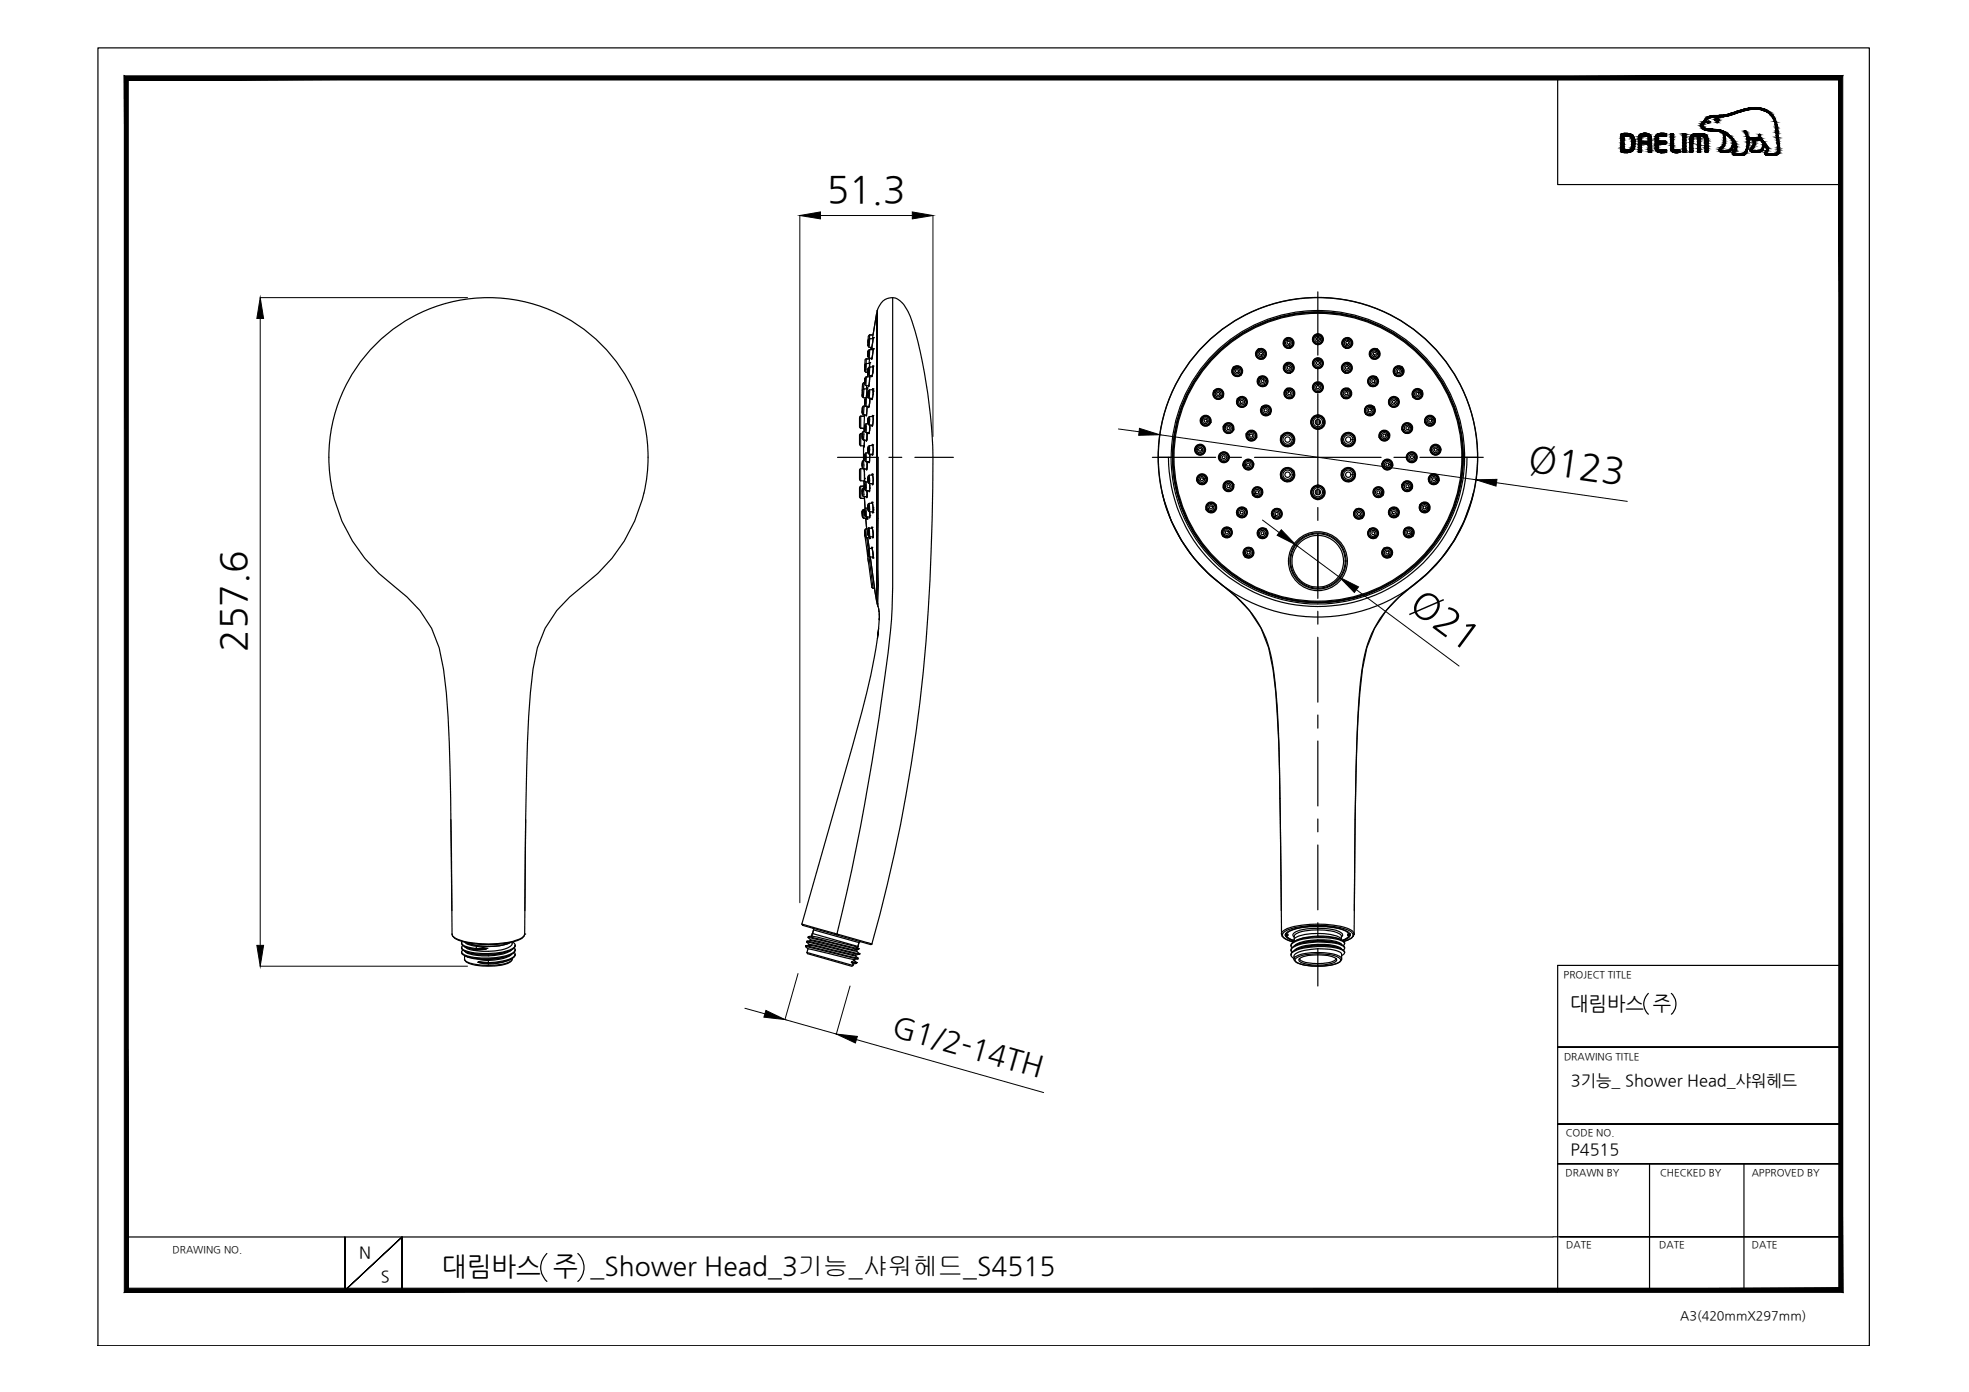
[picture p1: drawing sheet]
<svg xmlns="http://www.w3.org/2000/svg" width="420mm" height="297mm" viewBox="0 0 420 297" stroke-linecap="round" stroke-linejoin="round" font-family="sans-serif">
<defs><g id="words">
<g font-size="7.9">
<text x="176.4" y="43">51.3</text>
<text x="325.9" y="100.3" transform="rotate(8 325.9 100.3)">Ø123</text>
<text x="300.5" y="129.6" transform="rotate(37 300.5 129.6)">Ø21</text>
<text x="52.6" y="139.1" transform="rotate(-90 52.6 139.1)">257.6</text>
</g>
<text font-size="6.3" x="190.1" y="220.8" transform="rotate(16 190.1 220.8)">G1/2-14TH</text>
<text font-size="5.6" x="94.3" y="272.2">대림바스 주 _Shower Head_3기능_샤워헤드_S4515</text>
<text font-size="4.2" x="335.1" y="215.4">대림바스 주</text>
<g font-size="3.5">
<text x="335.2" y="231.7">3기능_ Shower Head_샤워헤드</text>
<text x="335.1" y="246.4">P4515</text>
<text x="76.6" y="268.5">N</text>
<text x="81.3" y="273.6">S</text>
</g>
<text font-size="2.7" x="358.5" y="281.6">A3(420mmX297mm)</text>
<g font-size="2.1">
<text x="333.7" y="208.6">PROJECT TITLE</text>
<text x="333.7" y="226.2">DRAWING TITLE</text>
<text x="334.1" y="242.4">CODE NO.</text>
<text x="334.1" y="251">DRAWN BY</text>
<text x="354.2" y="251">CHECKED BY</text>
<text x="373.8" y="251">APPROVED BY</text>
<text x="36.8" y="267.4">DRAWING NO.</text>
<text x="334.2" y="266.4">DATE</text>
<text x="354.1" y="266.4">DATE</text>
<text x="373.8" y="266.4">DATE</text>
</g>
</g></defs>
<!-- layer: 0 -->
<g fill="#000" stroke="#000" stroke-width=".21">
<path d="M170.7 46l4.4-.8v1.5zM194.7 45.2l4.4 .8-4.4 .7zM55.5 63.5l.7 4.5h-1.4zM243.1 91.4l4.4 1.4-4.5 .1zM273.4 113l3.1 3.3-4-2.1zM314.9 102.4l4.5-.1-.2 1.4zM285.9 123.2l4 2-.9 1.2zM54.8 201.7h1.4l-.7 4.5zM163.4 215.6l4.1 2-4.5-.5zM178.5 220.7l4.5 .5-.5 1.4z"/>
<path d="M27.4 274.9l-.9 .9 365.9-.9zM26.5 275.8l365.9-.9 .8 .9zM392.4 17.1v257.8l.8 .9zM393.2 16.2v259.6l-.8-258.7zM27.4 17.1h365l.8-.9zM26.5 16.2h366.7l-365.8 .9zM26.5 16.2l.9 258.7v-257.8zM26.5 16.2l.9 258.7-.9 .9z"/>
</g>
<g fill="none" stroke="#000" stroke-width=".25">
<path d="M20.9 10.2h378v277h-378zM332.4 16.6v22.8h60.4M368.5 32.5h.1M184.5 78.9h.1M184.5 79v-.2v.2M184.6 78.5v-.7l-.1 1.3v-.1M184.6 78.1v.2zM184.6 78l.1-.4h.2l-.1 1.8-.3-.4M184.6 76.8l-.1 1.4M184.9 76.6l-.3 .2M185.2 73.2l.1-.7-.1 1.3M185.2 73.8h.1"/>
<path d="M185.2 73.5v.1M185.2 73.7v.1M185.2 73.5v.2zM185.3 78.8l-.1 .7M185.3 75v.3M185.3 75.3v.4M185.3 72.8v-.3l.3-.2-.2 1.8-.2-.4M185.3 71.8v1.3M185.3 75.1v-.4l.2-.1v1.8l-.3-.2v-.4M185.3 74.9l-.1 1.2zM185.3 78.6l-.1 1.2zM185.5 78.3v1.8l-.2-.1-.1-.5-.1 .9"/>
<path d="M185.5 78.3l-.3 .5M185.5 78.3h.1M185.6 77.5l-.1 .8M185.6 77.4h.1M185.6 76.4l-.2 1.2M185.6 77.4l-.1 .9M185.6 77.4l-.1 .2M185.6 71.5h.7M185.6 76.6h-.7l-.1 1M185.6 77.4v.1M185.6 71.5l-.1 .8M185.6 71.5l-.3 .2"/>
<path d="M185.9 74.1l-.1 .5M186.2 72.3l.9-5.4v61.4l-.4-2.3M186.2 79.9l-.2 .5v-.2M186.2 78.3l.1-.3v.4M186.2 79.8v.1M186.2 79.6v.2M186.3 78.1h.1M186.3 78.1v.1M186.3 79v.3M186.3 79.3v.3M186.3 78.3h.1M186.3 72h.1"/>
<path d="M186.3 74.5h.1M186.3 74.4h.1M186.3 74.4v.1M186.3 72.1l-.3 2.3M186.3 74.5l-.3 2.1M186.3 78.4l-.3 1.9M186.3 72.1h.1M186.3 78.4h.1M186.3 74.6l-.3 2.1v-.2M186.3 74.5v-.1l-.1 .2M186.3 72.1l-.3 2.3v-.3M186.3 72.1v.2"/>
<path d="M186.3 78.2v.5M186.4 78.7l-.1 .2M186.4 78.6v.1M186.4 74.5v.1M186.4 74.5h.1M186.4 72v.1M187.2 66.3v31.3zM187.2 66.7l-.1 .1M187.3 66.1l-.1 .1M190.5 63.5v54.9a149.5 149.5 0 0 1-1.6 25.5 506.4 506.4 0 0 1-10.3 55.4l7.4 2.1a352.4 352.4 0 0 0 12.9-90.7 159.5 159.5 0 0 0-.2-19.9 99.7 99.7 0 0 0-4.5-23.3l-.5-1.1a4.4 4.4 0 0 0-3.2-2.9 3.3 3.3 0 0 0-3.3 2.6M263.2 78.3l-.1 .1M263.2 78.3h.1"/>
<path d="M263.4 78.5h-.1a1 1 0 0 1 1.6 .4 1 1 0 0 1-.9 1.4 1 1 0 0 1-.9-1.4l.2-.3M268.5 74.5a1.16 1.16 0 0 0-.4 1.6 1.16 1.16 0 0 0 1.5 .4M268.5 74.5h.1M268.5 74.5a1.16 1.16 0 0 1 1.6 .5 1.16 1.16 0 0 1-.5 1.5M268.6 74.7a.98 .98 0 0 0-.1 1.7 .98 .98 0 0 0 1.5-.6 .98 .98 0 0 0-1-1.2l-.4 .1M268.6 74.7h.1M269.6 76.5h.1M274.6 77.4a1.16 1.16 0 0 0-.7 1.4 1.16 1.16 0 0 0 1.5 .8M274.6 77.4a1.16 1.16 0 0 1 1.5 .7 1.16 1.16 0 0 1-.7 1.5M274.6 77.4h.1M274.7 72h.1M275.3 74.3h.1"/>
<path d="M275.4 79.6h.1M275.4 79.5h-.1M281.2 78.6h.1M281.2 73.5h.1M281.2 78.7h.1M287 79.6h.1M287.1 79.5a1.01 1.01 0 0 0 1.3-1.1 1.01 1.01 0 0 0-1.5-.8 1.01 1.01 0 0 0-.2 1.7l.3 .2M287.2 74.3h.1M287.8 72h.1M292.8 76.5h.1M293.8 74.7h.1M293.9 74.5a1.16 1.16 0 0 0-1.6 .5 1.16 1.16 0 0 0 .5 1.5"/>
<path d="M293.9 74.5h.1M293.9 74.5a1.16 1.16 0 0 1 .5 1.6 1.16 1.16 0 0 1-1.6 .4M299 78.5a.97 .97 0 0 0-1.6 .5 .97 .97 0 0 0 1.2 1.2 .97 .97 0 0 0 .5-1.6M299.1 78.5h.1M299.3 78.4a1.16 1.16 0 0 0-1.7 0 1.16 1.16 0 0 0 .1 1.6M299.3 78.4h.1M299.3 78.4a1.16 1.16 0 0 1 0 1.6 1.16 1.16 0 0 1-1.6 .1M183.4 92.8l.3-.2v2.5l-.3-.3M183.4 92.9v1.9M183.7 91.4h.6M183.7 88.8l-.3 .3v2l.3 .3M184 99.3v.1"/>
<path d="M184 99.1h.1M184 93.1v.2M184 93.3h.1M184 87.2l.1-.4 .2-.1v1.8l-.2-.1-.1-.4M184 92.3v1.3zM184 98.5l.1 1.3zM184 83.8l.1-.5-.1 1.3v-.2M184 84.2v.1M184 92.6v.5M184 99.1v.4M184 93v.1M184 87.8v.2"/>
<path d="M184 87.6v.2M184 92.6v.3M184 84.2v.2M184 87.3v.3M184 87.2v.1M184 84v.2M184 83.6l.1-.5 .2-.1-.1 1.9-.1-.1-.1-.4M184.1 99v.2M184.1 99.1l-.1-.3v.3M184.1 82v1.4M184.1 92.8l-.1 .3M184.1 93v.1"/>
<path d="M184.1 92.9l-.1-.6 .3-.3v1.9l-.3-.2v-.4M184.1 86.9l-.1 1.3zM184.1 83.6l-.1 .7M184.1 87.3l-.1 .5M184.1 93.1l-.1 .2M184.1 99.2l-.1 .3M184.1 87.3v-.1l-.1 .6M184.1 83.6l-.1 .2M184.3 98.2l-.3 .3v.6M184.3 98.2v1.9l-.3-.3v-.4M184.3 95.1v3.1M184.3 95.2l.1 .2 .1-1.5-.1 1.4"/>
<path d="M184.4 95.1v.1M184.4 81.7l-.3 .2M184.5 88.8h-.8v2.6M184.5 88.5v.1M184.5 88.6l-.2 3.4M184.5 91.1l.1-.4 .2-.3v1.9l-.2-.2-.1-.5M184.5 97.6v.2M184.5 97.4l.1-.7h.2v1.8l-.2-.1-.1-.6M184.5 91.4v.1M184.5 85.5v.1M184.5 81.2v.5M184.6 80.7l-.1 1.3z"/>
<path d="M184.6 85.1l-.1 1.3zM184.6 90.7l-.1 1.3zM184.6 96.9v1.3zM184.6 91.5v.1M184.6 97.4v.2M184.6 86v.1M184.6 91.2v.2M184.6 91.1v.1M184.6 85.6v.4M184.6 81.2v-.5l.3-.3-.1 1.9-.3-.3v-.3h-.2v1.3M184.6 86.6v.1M184.8 88.6l.1 .2v-.2"/>
<path d="M184.9 84.9l-.3 .1v.5M184.9 84.9l-.1 1.8-.2-.1-.1-.4M184.9 88.5h.1M184.9 88.5v.2M184.9 82.9h.1M184.9 82.9v.1M184.9 93.9v.3l-.1-.2M184.9 82.3v.6M184.9 88.5v.1M185 98.5l-.1 1.8M185 98.5h.1M185 93.7v.1"/>
<path d="M185 93.8v.1M185 98.5v.2M185 93.2v.6M185 99.6l-.1 .7v-.2M185 99v.1M185 92.7v.5M185 99.3v.2M185 82.8v.1M185 86.8l-.1 1.7M185 86.8h.1M185 92.6v-.3l-.1 1.8M185 82.8l-.1 2.1"/>
<path d="M185 82.8h.1M185 82.9l-.1 2M185 86.9l-.1 1.6M185.1 98.8v.1M185.1 98.9v.1M185.1 99.4v.2M185.1 82.8h.1M185.1 99.1v.2M185.1 92.6v.1M185.2 89.5l.2-.5 .1-.1v1.8l-.3-.2v-.6M185.2 96h.1M185.2 83.8l.1-.5 .2-.1v1.8l-.3-.2v-.4"/>
<path d="M185.2 89.2v1.2zM185.2 95.4v1.2zM185.2 95.9h.1M185.2 95.9v-.6l.3-.2v1.8l-.3-.3v-.6M185.2 84v.4M185.2 89.5v.4M185.2 83.9v.1M185.3 83.8l-.1 .1M185.3 83.5l-.1 1.2zM185.3 82.3v.2l.1-.1M185.4 82.3v.1M185.5 86.8h.1"/>
<path d="M185.5 86.4v.1M185.5 80.4l.1-.2v.2M185.5 86.6l-.1 .4-.1-.2M185.5 92.3v.1M185.5 98.5v.1M185.6 85.4v.1M185.6 86.1l-.1 .2M185.6 91.2h.1M185.6 86v.1M185.6 80.4l-.2 2.1M185.6 85.1h.1M185.6 91l-.2 1.5"/>
<path d="M185.6 97.6l-.1 1.1M185.6 85.2l-.2 1.7M185.6 90.7v.3M185.6 97v.6M185.6 80.2h.1M185.6 80.2v.2M185.6 85.1v.2M185.6 80.5l-.2 1.8M185.6 91.8l-.2 .8-.1-.3M185.6 97.6l-.2 1.2v-.3M185.6 85v.2M185.6 96.9v.1"/>
<path d="M185.6 85.8v.2M185.6 91.8h.1M185.6 85.7v.1M185.6 85.5v.2M185.6 85.2v.2M185.6 91.2v.5M185.6 85h.1M185.6 85v.1M185.6 80.4v.1M185.6 80.4h.1M185.6 91v.2M186 95.1l.2-.3 .1 1.1"/>
<path d="M186.1 88.9l.1-.3 .1 .8M186.1 80.2h.1M186.1 83.2l.2-.3v.6M186.1 90.7l.1 .2M186.1 85v.1M186.2 97h.1M186.2 95h.1M186.2 94.9h.1M186.2 94.9l.1 1M186.2 88.8h.1M186.3 88.7h.1M186.3 88.7v.7"/>
<path d="M186.3 88.8h.1M186.3 95l-.1 .1M186.3 83h.1M186.3 83l-.2 2.2M186.3 84.2l-.2 1.1-.1-.3M186.3 83.1v.1M186.3 83.1h.1M186.3 83.8h.1M186.3 89.4l-.1 1.5M186.3 95.9l-.1 1.2M186.3 83.5h.1M186.3 89.4l-.2 1.6-.1-.3"/>
<path d="M186.3 95.9l-.1 1.3-.2-.3M186.3 83.5v.3M186.3 84.1h.1M186.4 83.8l-.1 .3M187.2 97.6v31.3M187.2 97.6l-.1 30.5M187.2 97.6h.2v31.8M247.1 97.6h3.1M249.3 97.6a31.9 31.9 0 0 0 31.9 31.8 31.9 31.9 0 0 0 31.8-31.8M249.9 97.6a31.3 31.3 0 0 1 42.4-29.2 31.3 31.3 0 0 1 12.4 49.9 31.3 31.3 0 0 1-51.1-5.9 30.7 30.7 0 0 1-3.7-14.8M250.2 97.6a31 31 0 0 0 31 31 31 31 0 0 0 31-31h3M250.2 97.6a31 31 0 0 1 31-31 31 31 0 0 1 31 31"/>
<path d="M256.2 89.4a1.16 1.16 0 0 0 .7 1.5 1.16 1.16 0 0 0 1.5-.7M256.2 89.4a1.16 1.16 0 0 1 1.4-.7 1.16 1.16 0 0 1 .8 1.4M256.2 89.4h.1M257.2 96h.1M258.4 90.1v.1M259 83.4h.1M259.2 83.6a.97 .97 0 0 1 1.6 0 .97 .97 0 0 1-.7 1.5 .97 .97 0 0 1-1.1-1.1l.2-.4M259.2 83.6h.1M261 84.7h.1M262.2 97.6h.1M262.3 97.6h.1M263.2 91.7h.1"/>
<path d="M263.2 91.7a1.16 1.16 0 0 0-1.2-1.5 1.16 1.16 0 0 0-.9 1.7 1.16 1.16 0 0 0 2 .1l.1-.3M263.3 91.7h.1M264 85.1h.1M264.3 85.2h.1M264.8 80v.1M265.2 99.3h.1M265.9 86.4h.1M265.9 92.6h.1M266 86.4l-.1 .1M266 86.4a1.16 1.16 0 0 0-.7-1.8 1.16 1.16 0 0 0-1.4 1.4 1.16 1.16 0 0 0 1.8 .7l.2-.2M266 86.5h.1M266.1 92.6a1.01 1.01 0 0 1 1.3-.5 1.01 1.01 0 0 1 .6 1.2"/>
<path d="M266.1 92.7a1 1 0 0 0 .6 1.3 1 1 0 0 0 1.3-.7M266.1 92.6h.1M267.4 99a1 1 0 0 0-1.1-.9 1 1 0 0 0-.9 1.1M267.4 99a1 1 0 0 1-.9 1.1 1 1 0 0 1-1.1-.9M267.6 99h.1M268 93.3h.1M268.2 93.3h-.1M268.7 80.4a1.16 1.16 0 0 0-.2 1.6 1.16 1.16 0 0 0 1.6 .3M268.7 80.4h.1M268.7 80.4a1.16 1.16 0 0 1 1.7 .3 1.16 1.16 0 0 1-.3 1.6M268.9 80.6h.1M269.3 86.8a1.16 1.16 0 0 0 .1 1.6 1.16 1.16 0 0 0 1.6 0"/>
<path d="M269.3 86.8a1.16 1.16 0 0 1 1.6-.1 1.16 1.16 0 0 1 .1 1.7M269.3 86.8h.1M269.4 87a1 1 0 0 0 .1 1.4 1 1 0 0 0 1.4-.1M269.4 87a.99 .99 0 0 1 1.4-.1 .99 .99 0 0 1 .1 1.4M270.1 82.2h-.1M270.1 82.3h.1M270.2 82.3h-.1M271 88.4h.1M273.4 93h.1M273.4 93a1.55 1.55 0 0 0 .6 2.1 1.55 1.55 0 0 0 2.1-.5M273.4 93a1.55 1.55 0 0 1 2.1-.5 1.55 1.55 0 0 1 .6 2.1M274.7 83.1a1 1 0 0 1 1.4 .5 1 1 0 0 1-.5 1.3"/>
<path d="M274.7 83.1a1.02 1.02 0 0 0-.5 1.3 1.02 1.02 0 0 0 1.4 .5M274.8 83.1h.1M275.6 84.9h.1M275.7 85h-.1M276.1 94.6h.1M280.9 89.7v.8M281.2 88.5a1.55 1.55 0 0 0-1.5 1.6 1.55 1.55 0 0 0 1.5 1.5M281.2 88.5h.1M281.2 91.6h.1M281.2 83.8h.1M281.2 88.5a1.55 1.55 0 0 1 1.6 1.6 1.55 1.55 0 0 1-1.6 1.5M281.5 89.7v.8"/>
<path d="M286.4 94.6h.1M286.8 85h.1M286.9 84.9h.1M287.6 83.1a1 1 0 0 0-1.3 .5 1 1 0 0 0 .5 1.3M287.7 83.1a1.02 1.02 0 0 1 .5 1.3 1.02 1.02 0 0 1-1.4 .5M287.7 83.1h.1M287.8 82.9a1.16 1.16 0 0 0-1.6 .6 1.16 1.16 0 0 0 .6 1.5M287.8 82.9h.1M287.8 82.9a1.16 1.16 0 0 1 .5 1.5 1.16 1.16 0 0 1-1.5 .6M289 93a1.55 1.55 0 0 0-2.1-.5 1.55 1.55 0 0 0-.5 2.1M289 93h.1M289 93a1.55 1.55 0 0 1-.5 2.1 1.55 1.55 0 0 1-2.1-.5"/>
<path d="M291.4 88.4h.1M291.5 88.3h.1M292.3 82.3h.1M293 87a.99 .99 0 0 0-1.4-.1 .99 .99 0 0 0-.1 1.4M293 86.9a1.02 1.02 0 0 1-.1 1.5 1.02 1.02 0 0 1-1.4-.1M293.2 86.8a1.16 1.16 0 0 0-1.7-.1 1.16 1.16 0 0 0-.1 1.7M293.2 86.8h.1M293.2 86.8a1.16 1.16 0 0 1-.1 1.6 1.16 1.16 0 0 1-1.6 0M293.7 80.4a1.16 1.16 0 0 0-1.6 .3 1.16 1.16 0 0 0 .2 1.6M293.7 80.4h.1M293.7 80.4a1.16 1.16 0 0 1 .2 1.6 1.16 1.16 0 0 1-1.6 .3M294.3 93.3h.1"/>
<path d="M294.4 93.3h.1M294.9 99a1.16 1.16 0 0 0 1 1.3 1.16 1.16 0 0 0 1.3-1M294.9 99a1.16 1.16 0 0 1 1.3-1 1.16 1.16 0 0 1 1 1.3M294.9 99h.1M295 99a1.02 1.02 0 0 0 .9 1.1 1.02 1.02 0 0 0 1.1-.9M295 99a1.02 1.02 0 0 1 1.1-.9 1.02 1.02 0 0 1 .9 1.1M296.3 92.7a1 1 0 0 1-.7 1.3 1 1 0 0 1-1.2-.7M296.3 92.6a1.01 1.01 0 0 0-1.3-.5 1.01 1.01 0 0 0-.6 1.2M296.3 92.6h.1M296.5 86.4h.1M296.5 86.5h.1M296.5 92.6a1.16 1.16 0 0 0-1.5-.7 1.16 1.16 0 0 0-.7 1.4"/>
<path d="M296.5 92.6h.1M296.5 92.6a1.16 1.16 0 0 1-.7 1.5 1.16 1.16 0 0 1-1.5-.8M296.6 86.4h.1M297.2 99.3h.1M297.7 80h.1M297.7 80v.1M298.2 85.2h.1M298.4 85.1a1.16 1.16 0 0 0-1.6-.3 1.16 1.16 0 0 0-.3 1.6M298.4 85.1h.1M298.4 85.1a1.16 1.16 0 0 1-.3 1.6 1.16 1.16 0 0 1-1.6-.2M299.2 91.7h.1M299.3 91.7h.1"/>
<path d="M300.1 97.6h.1M300.2 97.6h.1M301.5 84.7h.1M303.2 83.6a.97 .97 0 0 0-1.6-.1 .97 .97 0 0 0 .5 1.5 .97 .97 0 0 0 1.2-1l-.1-.4M303.3 83.6h.1M303.5 83.4a1.16 1.16 0 0 0-1.6-.3 1.16 1.16 0 0 0-.4 1.6M303.5 83.4h.1M303.5 83.4a1.16 1.16 0 0 1-.4 1.6 1.16 1.16 0 0 1-1.6-.3M304 90.1h.1M306.3 89.4h.1M71 105.2a34 34 0 0 0 12.8 19.7 24.8 24.8 0 0 1 10.8 17.9 216.1 216.1 0 0 1 1.6 27.6l.3 28.9M71 105.2a34 34 0 0 1 33.9-41.7 34 34 0 0 1 32.2 43.1 34 34 0 0 1-12.5 18.3 24.9 24.9 0 0 0-10.9 17.9 307 307 0 0 0-1.5 32.1l-.2 24.4"/>
<path d="M183.4 104.1v1.9l.3 .3M183.5 100h.2v2.6l-.3-.3v-2zM183.7 103.8v2.6h.8M183.7 103.8l-.3 .2M184 109.1v.4M184 104.7v-.3l.3-.3v1.9l-.2-.2-.1-.5M184 109.1l.1-.3 .2-.1v1.9M184 109.6v-.2l.1 .6M184 104.7v.6M184 104.7h.1M184 104.7v.7zM184 110l.1 .4 .2 .2"/>
<path d="M184 104.4l.1 1.3zM184 109.3v-.2l.1 1.2-.1-.6M184 109.1h.1M184 109.5v.4M184 109.9v.1M184.1 110h.1M184.3 110.6h.1M184.3 102.6l.1 1.5M184.3 103.7l-.6 .1M184.4 100.1l.1 2M184.4 100.1h.1M184.4 102.6v.2l.1-.2"/>
<path d="M184.5 102.1v.3M184.5 102.1v.5M184.5 102.6v.2M184.5 102.8h.1M184.5 106h.1M184.5 102.1h.1M184.5 102.4v.2M184.5 106l.1 2.6M184.5 102.7v.1M184.5 102.6h.1M184.5 102.3v.1M184.5 113.3l.3-.4 .1 1.8"/>
<path d="M184.5 103.5v.3M184.5 103.4l.1-.3 .2-.3v1.9l-.2-.2-.1-.5M184.5 109l.1-.4 .2-.2 .1 1.9-.3-.1v-.5M184.5 103.2l.1 1.3zM184.5 108.7l.1 1.3zM184.5 113.3v.2M184.5 113.3h.1M184.5 113.6l.1 .8-.1-1.2v.9M184.5 109.6v.1M184.6 109v.5M184.6 114.2l.2 .5M184.6 103.4v.1"/>
<path d="M184.6 103.7v.2M184.6 114.6l.7 5.2M184.7 110.6l.2 2.3M184.9 110.6l.1 .2v-.2M184.9 114.7l.3 2.5M184.9 110.6h.1M185 104.8v1.3M185 104.7h.1M185 104.7v.1M185 104.8v.3M185 110.3v.1M185 110.4v.1"/>
<path d="M185 105.5v.1M185 105.7v.5l-.1-.2M185 110.3v.3M185 110.6v.2M185 110.8h.1M185 105.6v.1M185 110.6h.1M185 104.8h.1M185.1 105.1v.2M185.1 105.3v.2M185.1 110.5v.1M185.2 114.7l.3 2.4"/>
<path d="M185.2 119.2l.8 6.1M185.2 113.4l.1-.5 .2-.2v1.8l-.2-.1-.1-.5M185.2 108.7l.1 .3 .2 .2M185.2 102.5l.1 .6 .2 .1M185.2 102v-.3l.3-.3v1.8M185.2 101.7v1.2zM185.2 107.7l.1 1.2zM185.2 113l.1 1.3zM185.2 117.6v-.2l.1 1.2-.1-.6M185.2 117.4v.2M185.2 117.4h.1M185.2 102v.3"/>
<path d="M185.2 108.2v-.6l.3-.2v1.8M185.2 108.2v.4M185.2 113.4l.1 .4M185.2 117.6v.1M185.2 117.6v.2M185.2 108.6l.1 .1M185.2 117.7l.1 .2M185.2 113.8l.1 .1M185.2 117.8l.1 .3M185.3 118.2v.1M185.3 102.3v.2M185.4 112.7h.1"/>
<path d="M185.4 112.7l-.1 .1M185.4 118.8l.9 6.7h.3M185.5 117.1v1.7h-.1l-.2-.5M185.5 117.1l-.3 .3M185.5 114.7l.1 .3v-.3M185.5 103.2l.1 1M185.5 109.2l.1 .7M185.5 104.7h.1M185.6 103.7v.4M185.6 114.5v.1M185.6 114.7v.2M185.6 104.2l-.1 .7"/>
<path d="M185.6 110.2v.3M185.6 114.9h.1M185.6 110.2l-.1 .3-.1-.2M185.6 110h.1M185.6 109.9v.3M185.6 114.5v.2M185.6 109.2h.1M185.6 109.2v.7M185.6 103.2v.4M185.6 103.6v.1M185.6 110.4h.1M185.6 114.6v.1"/>
<path d="M185.6 109.9v.1M185.6 110.1v.1M185.6 114.7h.1M185.6 104.1l-.1 .9-.1-.3M185.6 110v.1M186 112.7v-.2l.2 .6M186 117v-.2l.1 .4M186 117h.1M186 101.4l.1-.3 .2 1.4M186 107.4l.1-.3 .2 1.3M186 116.8h.1M186 116.8l.3 2.1"/>
<path d="M186.1 112.5h.1M186.1 112.5l.2 1.8M186.1 116.9v.1M186.1 107.2h.1M186.1 107.2l.2 1.4v.8M186.1 112.6v.1M186.2 117.3v.2M186.2 117.2v.1M186.2 101.2h.1M186.2 101.2l.1 1.3M186.2 107.2l-.1 .2M186.2 117.5l.1 .5"/>
<path d="M186.2 101.2l-.1 .1M186.2 118.9l.1 .2v-.2M186.2 103.2l.1 .1M186.2 113.1l.1 .6M186.2 113.1h.1M186.3 109.2v.1M186.3 118.1v.2M186.3 118v.1M186.3 119.1h.1M186.3 108.4h.1M186.3 109.3h.1M186.3 108.4v.4"/>
<path d="M186.3 118.6v.3M186.3 114.6h.1M186.3 114h.1M186.3 118.3v.1M186.3 114.4h.1M186.3 118.9h.1M186.3 118.9v.2M186.3 114.6v.1M186.3 102.5v.9M186.3 108.8h.1M186.3 114.4v.2M186.3 102.5l-.1 1-.1-.3"/>
<path d="M186.3 108.8v.7l-.2-.3M186.3 114.4v.4l-.1-.2M186.3 114.1v.3M186.3 118.3l.1 .3M186.3 113.7l.1 .3M248 105.2a34.1 34.1 0 0 1 33.2-41.7 34.1 34.1 0 0 1 33.2 41.7M255.3 102.5h.1M257.3 108.8h.1M257.6 108.7a.98 .98 0 0 1 .8-1.4 .98 .98 0 0 1 1 1.3 .98 .98 0 0 1-1.6 .4l-.2-.3M257.6 108.7h.1M257.6 102v.1M260.9 114.4h.1"/>
<path d="M261 104.1h.1M261.1 114.2h.1M262.7 112.9h.1M263.1 103.4a1 1 0 0 0-1.6-.4 1 1 0 0 0 .2 1.6 1 1 0 0 0 1.5-.7l-.1-.4M263.2 103.4v.1M263.2 103.4a1.16 1.16 0 0 0-1.4-.8 1.16 1.16 0 0 0-.8 1.5M263.2 103.4a1.16 1.16 0 0 1-.7 1.5 1.16 1.16 0 0 1-1.5-.8M263.3 103.4h.1M264 110h.1M265.7 118.9h.1M265.8 108.7a.98 .98 0 0 0-1.4-.2 .98 .98 0 0 0-.1 1.4M265.8 108.8a1 1 0 0 1-.2 1.3 1 1 0 0 1-1.4-.1"/>
<path d="M265.9 108.7h.1M265.9 108.6a1.16 1.16 0 0 0-1.6-.2 1.16 1.16 0 0 0-.2 1.6M265.9 108.6l.1 .1M266 108.7a1.16 1.16 0 0 1-.3 1.6 1.16 1.16 0 0 1-1.6-.3M267.1 117a1.16 1.16 0 0 0-1.6 .2 1.16 1.16 0 0 0 .2 1.7M267.1 117h.1M267.1 117a1.16 1.16 0 0 1 .2 1.6 1.16 1.16 0 0 1-1.6 .3M267.3 105.6h.1M267.5 105.5h.1M268.9 114.5h.1M269.2 104.5a1.01 1.01 0 0 0-1.4-.3 1.01 1.01 0 0 0-.4 1.3M269.2 104.5a1.01 1.01 0 0 1-.4 1.4 1.01 1.01 0 0 1-1.4-.3"/>
<path d="M269.2 104.5h.1M269.3 104.4a1.16 1.16 0 0 0-1.6-.4 1.16 1.16 0 0 0-.4 1.6M269.3 104.4v.1M269.3 104.4a1.16 1.16 0 0 1-.4 1.6 1.16 1.16 0 0 1-1.6-.4M270 112.9a1 1 0 0 0-1.3 .2 1 1 0 0 0 .1 1.4M270 113a1 1 0 0 1 .2 1.4 1 1 0 0 1-1.4 .2M270 112.9h.1M270.1 112.8h.1M271.7 110.6h.1M271.9 110.4a1.01 1.01 0 0 0 1.5-.7 1.01 1.01 0 0 0-1.2-1.1 1.01 1.01 0 0 0-.6 1.5l.3 .3M273.1 108.7a1.16 1.16 0 0 0-1.6 .2 1.16 1.16 0 0 0 .3 1.7M273.1 108.7h.1"/>
<path d="M273.2 108.7a1.16 1.16 0 0 1 .2 1.6 1.16 1.16 0 0 1-1.6 .3M273.4 102.1h.1M276.1 100.5a1.55 1.55 0 0 0-2.1-.5 1.55 1.55 0 0 0-.6 2.1M276.1 100.5h.1M276.1 100.5a1.56 1.56 0 0 1-.6 2.1 1.56 1.56 0 0 1-2.1-.5M280.9 104.6v.9M281.2 113.9v11.6M281.2 103.5a1.57 1.57 0 0 0-1.5 1.5 1.57 1.57 0 0 0 1.5 1.6M281.2 103.5h.1M281.2 103.5a1.55 1.55 0 0 1 1.6 1.6 1.55 1.55 0 0 1-1.6 1.5M281.2 106.6h.1M281.5 104.6v.9"/>
<path d="M286.4 100.5a1.55 1.55 0 0 0 .5 2.1 1.55 1.55 0 0 0 2.1-.5M286.4 100.5a1.55 1.55 0 0 1 2.1-.5 1.55 1.55 0 0 1 .5 2.1M286.4 100.5h.1M289 102.1h.1M289.3 108.7a1.16 1.16 0 0 0-.3 1.6 1.16 1.16 0 0 0 1.7 .3M289.3 108.7h.1M289.3 108.7a1.16 1.16 0 0 1 1.6 .2 1.16 1.16 0 0 1-.2 1.7M289.4 108.8a1 1 0 0 1 1.3 .2 1 1 0 0 1-.2 1.4M289.4 108.8a1 1 0 0 0-.3 1.4 1 1 0 0 0 1.4 .2M290.5 110.4h.1M290.7 110.6h.1M292.3 112.8a1.16 1.16 0 0 0-.2 1.7 1.16 1.16 0 0 0 1.6 .2"/>
<path d="M292.3 112.8h.1M292.3 112.8a1.16 1.16 0 0 1 1.6 .3 1.16 1.16 0 0 1-.2 1.6M292.3 113a1 1 0 0 0-.2 1.4 1 1 0 0 0 1.4 .2M292.4 112.9a.99 .99 0 0 1 1.3 .3 .99 .99 0 0 1-.2 1.3M293.1 104.4h.1M293.2 104.5a1.01 1.01 0 0 0 .4 1.4 1.01 1.01 0 0 0 1.3-.3M293.2 104.5a1 1 0 0 1 1.4-.3 1 1 0 0 1 .3 1.3h.1M293.2 104.5h.1M293.7 114.7h.1M295 105.5h.1M295.3 117a1.16 1.16 0 0 0-.2 1.6 1.16 1.16 0 0 0 1.6 .3M295.3 117a1.16 1.16 0 0 1 1.6 .2 1.16 1.16 0 0 1-.2 1.7"/>
<path d="M295.3 117h.1M296.5 108.7a1.16 1.16 0 0 0 .3 1.6 1.16 1.16 0 0 0 1.6-.3M296.5 108.6a1.16 1.16 0 0 1 1.6-.2 1.16 1.16 0 0 1 .3 1.6M296.5 108.6v.1M296.5 108.8a1.02 1.02 0 0 0 .3 1.3 1.02 1.02 0 0 0 1.4-.1M296.6 118.7h-.1M296.6 108.7a1 1 0 0 1 1.4-.2 1 1 0 0 1 .2 1.4M296.6 108.7h.1M296.7 118.9h.1M298.2 109.9h.1M298.4 110h.1M299.2 103.4h.1"/>
<path d="M299.2 103.4a1 1 0 0 1 1.6-.4 1 1 0 0 1-.1 1.6 1 1 0 0 1-1.5-.7v-.4M299.3 103.4v.1M299.7 112.9a1.16 1.16 0 0 0 .2 1.6 1.16 1.16 0 0 0 1.6-.1M299.7 112.9a1.16 1.16 0 0 1 1.7-.2 1.16 1.16 0 0 1 .1 1.7M299.7 112.9h.1M301.3 114.2a.98 .98 0 0 0-.4-1.5 .98 .98 0 0 0-1.3 .9 .98 .98 0 0 0 1.4 .9l.3-.3M301.5 114.4h.1M302.9 107.8a1.16 1.16 0 0 0 .6 1.5 1.16 1.16 0 0 0 1.5-.5M303 107.8a1.16 1.16 0 0 1 1.5-.6 1.16 1.16 0 0 1 .6 1.6M303 107.8h-.1M304.8 108.7a.99 .99 0 0 0-1-1.4 .99 .99 0 0 0-.9 1.4 .99 .99 0 0 0 1.7 .3l.2-.3M304.8 102.1a1.16 1.16 0 0 0 .9 1.3 1.16 1.16 0 0 0 1.4-.9"/>
<path d="M304.8 102a1.16 1.16 0 0 1 1.4-.9 1.16 1.16 0 0 1 .9 1.4M304.8 102v.1M304.8 108.7h.1M305.1 108.8h-.1M307.1 102.5h.1M186 125.3h.1M186 125.3l.3 .2M186.7 125.9l-1-7.1 1 7.2M186.7 126h.1M187.1 128.3l.1 .1M187.1 128.3l.1 .2M187.2 128.1v.2"/>
<path d="M187.2 128.5v.4M187.2 128.9h.1M187.2 128.9l.2 .5M187.2 136.2l-.3 2a165.9 165.9 0 0 1-5 21.1l-10.8 37.9 7.5 2.1-.1 .2M187.4 129.4l.2 1.2-.1-.8M187.6 130.6v.4M187.6 131v1.2zM187.6 132.2l-.4 4 .3-2.1M187.6 132v.3M96.2 174.9l.2 19.4M112.2 174.9l-.2 19.4M96.5 199.3l.1 .5a5.5 5.5 0 0 0 3.5 1.4 21.9 21.9 0 0 0 10.5-.6l.8-.3 .4-.5 .2-.5"/>
<path d="M96.5 199.3a1.26 1.26 0 0 0 1 1.1 21.7 21.7 0 0 0 13.4 0 1.47 1.47 0 0 0 1.1-1.1M112 199.3h.1M171.1 197.2l.2 .2M171.3 197.5l14.5 4.1 .3-.2M172.5 199.9l10.5 2.5M172.5 199.9v.1M172.5 199.9h.1M173.2 199.7h.1M173.2 199.7l9.3 2.2M173.2 199.7l-.7 .2M173.3 199.2l-.1 .5M173.4 199.2l.2-.8 9.7 2.7"/>
<path d="M173.4 198.1l.2 .3M273.4 194.3l-.4-29.1a137.9 137.9 0 0 0-1.8-25.4 23 23 0 0 0-8.2-13.2l-1.9-1.5a33.7 33.7 0 0 1-13.1-19.9 34 34 0 0 0 12.8 19.7 24.8 24.8 0 0 1 10.8 17.9 231 231 0 0 1 1.5 27.6l.4 28.9M273.5 199.3h.1M273.5 199.3l.1 .5a4.8 4.8 0 0 0 2.4 1.2M273.5 199.3l.2 .2M274.3 199.3v.3a2.01 2.01 0 0 0 1.7 1.2M274.3 199.3l.2 .1M274.3 199.6a2.18 2.18 0 0 0 1.8 1.1M274.3 199.6l.2 .1M274.3 199.2a6.2 6.2 0 0 1 3.6-1.4 16.7 16.7 0 0 1 9.6 1l.5 .4M274.4 199.3l-.1 .3M274.5 198.3l-.4 .1a.93 .93 0 0 0-.6 .9"/>
<path d="M274.5 199.4a2.06 2.06 0 0 1 1.5-1 20.7 20.7 0 0 1 10.5 0 2.09 2.09 0 0 1 1.4 1M274.5 199.7a1.97 1.97 0 0 0 1.6 1M274.5 199.4h.3v.3h-.3M274.7 198.1a21.1 21.1 0 0 1 13.5 .3l.6 .5 .2 .4M274.8 198.1l-.3 .1M276.1 200l-.2-.3a.74 .74 0 0 1 .6-.9 15.3 15.3 0 0 1 9.3 0 .74 .74 0 0 1 .7 .9l-.3 .3M276.2 199.8v-.2a2.74 2.74 0 0 1 2.3-1 13.3 13.3 0 0 1 7.4 .7l.3 .5M287.6 199.4v.1M287.6 199.5v.2h.3M287.9 199.4l.1-.2 .1 .4a1.89 1.89 0 0 1-1.6 1.1M287.9 199.7l-.6 .6-.9 .4M287.9 199.4h-.3v.1"/>
<path d="M288 199.6l-.2 .4-1.3 .7M288 199.6l-.1 .1M288 199.3v.3M288.7 199.5a1.65 1.65 0 0 1-1.3 1.2l-.6 .2M288.7 199.5l-.3-.6-.6-.4a21 21 0 0 0-13.2 0l-.3 .2a.85 .85 0 0 0-.6 .8 .85 .85 0 0 0 .6 .8l1.7 .7M289 199.3a2.44 2.44 0 0 1-2.2 1.6M289 199.3h.1M289 199.3l-.3 .2M289 194.3a836 836 0 0 1 .9-43.7l.2-2.4a36.3 36.3 0 0 1 2.6-13.1 27.4 27.4 0 0 1 8.6-10 34 34 0 0 0 13.1-19.9 34 34 0 0 1-12.8 19.7 24.9 24.9 0 0 0-10.9 17.9 307 307 0 0 0-1.5 32.1l-.2 24.4M98.5 201.2l.1 .4 .7 .5M98.5 202.2l.1 .4 .7 .4M98.5 203.1l.1 .5 .7 .4"/>
<path d="M98.5 201.2v.2a1.74 1.74 0 0 0 1.4 .7l1.6 .3M98.5 202.2v.1M98.5 202.3h.1M98.6 200.9l-.1 .3M98.7 201.8l-.2 .4M98.7 202.7l-.2 .4M99.1 204.7l.1 .2a5.5 5.5 0 0 0 3.7 1.1 10 10 0 0 0 6.3-1.1l.1-.2-.1 .2-.5 .5a13.3 13.3 0 0 1-8.9 0l-.6-.5zM99.2 201.1a3.3 3.3 0 0 0 2.6 .8l2.1 .5-.2 .1-1.9 .2M99.3 202.1l2.5 .6M99.3 202.1l2.2 .5M101.5 202.4h2.4l-.5 .1-1.9 .1M101.5 202.4v.2"/>
<path d="M101.5 202.6l.3 .1M101.8 201.9l-.3 .5M102.1 205.3h.1M102.1 205.4h.1M102.1 205.4l2.1 .3M103.9 202.4h.1M104.2 204.9l-1.9 .3-.2 .1M104.2 204.9v.8M108.8 202.9a13.9 13.9 0 0 1-9.5 .1M108.8 202.9a17.2 17.2 0 0 1-9.5 .1M108.8 203.8a13.9 13.9 0 0 1-9.5 .2M108.8 203.8a16.3 16.3 0 0 1-9.5 .2"/>
<path d="M108.8 204.8a10.6 10.6 0 0 1-4.6 .9M108.8 204.8a13.3 13.3 0 0 1-6.7 .5M109.2 202.7l-.3 .2a13 13 0 0 1-9.4 .4l-.3-.3M109.2 203.7l-.5 .4-1.3 .4-3.2 .4M109.3 201.4a1.25 1.25 0 0 1-1 .9 13.3 13.3 0 0 1-8.8 0l-.3-.3M109.4 201l.5 .7M109.8 202.2l.1 .5M109.8 203.2l.1 .4M109.9 201.9a5.5 5.5 0 0 1-4.1 1.5 13.1 13.1 0 0 1-7-.8l-.3-.2M109.9 203.6v.2a3.3 3.3 0 0 1-2.7 1.3 17.1 17.1 0 0 1-5.1 .2M109.9 201.9l-.4 .6-.7 .4M109.9 202.7v.1a1.24 1.24 0 0 1-1.1 1"/>
<path d="M109.9 203.6a1.16 1.16 0 0 1-1.1 1.2M109.9 202.7v.1a1.57 1.57 0 0 1-1.2 .9 16.4 16.4 0 0 1-9.6 .1l-.5-.4-.1-.3M109.9 201.7v.2M109.9 201.8h.1M171.9 202h.1M171.9 202l11.1 2.6M171.9 202l.5 .5M171.9 201.8h.1M171.9 201.8l11.2 2.6M171.9 201.8v.2M172.2 201l.5 .5 8.6 2.1a2.31 2.31 0 0 0 2 0M172.2 201l11.1 2.6"/>
<path d="M172.2 203.3l9.8 2.7 .1-.3M172.2 203.2l.2 .3M172.2 200.8l11.1 2.7M172.2 200.8v.2M172.3 203.5l9.4 2.7 .3-.2M172.4 202.5l8.6 2a2.28 2.28 0 0 0 2 .1M172.5 200l10.4 2.6M172.5 200l.5 .5 9.3 2.2M172.6 201.7h.1M172.6 201.7l9.9 2.3M172.6 201.7l-.7 .1M172.9 200.7h.1"/>
<path d="M172.9 200.7l9.9 2.3M172.9 200.7l-.7 .1M181.7 205.3h.1M181.7 205.3l.4 .4M182.3 204.9l-.6 .4M182.3 204.9l.5 .5M182.3 204.7v.2M182.5 201.9l.7 .6M182.5 201.9l.5 .5M182.6 204l.5 .4M182.6 203.8l-.1 .2M182.7 205.6l-.6 .1"/>
<path d="M182.8 205.4h.1M182.8 205.4l-1.1-.1 1 .3M182.8 205.4l-.1 .2M182.8 203l.5 .5M182.9 202.6l-.6 .1M182.9 202.6l-.1 .4M183 202.4l-.1 .2M183 202.4l.2 .1M183 204.6h.1M183.1 204.4l-.1 .2M183.1 202l-.1 .3M183.2 202.6l-.9 .1"/>
<path d="M183.2 202.5h.1M183.2 202.5v.1h-.3M183.3 203.6h.1M183.3 201.1l-.2 .8M183.3 203.5h.1M183.3 203.5v.1M183.6 200.9l-.3 .2M275.5 201.9l.2 .3M275.5 202.8l.2 .4M275.5 203.8l.6 .8M276.1 200.8h.1M276.3 204.3l.2-.2a13.5 13.5 0 0 1 9.4 0l.4 .6-.1 .2-.5 .5a13.5 13.5 0 0 1-9 0l-.6-.6z"/>
<path d="M276.5 204.6a5 5 0 0 1 3.4-1l1.3-.1a9.3 9.3 0 0 1 4.5 .9l.3 .3v.3a4.7 4.7 0 0 1-3.5 1.1 9.7 9.7 0 0 1-6-.9l-.2-.3zM276.6 200.7l-.4 .1a.99 .99 0 0 0-.7 1.1M276.6 201.6l-.4 .2a.99 .99 0 0 0-.7 1M276.6 202.6l-.4 .2a.99 .99 0 0 0-.7 1M277.2 204.7a3.5 3.5 0 0 1 2.9-.9 7.4 7.4 0 0 1 5.1 .9v.2l-.1 .3a9.7 9.7 0 0 1-7.8 0l-.2-.4zM277.3 204.6l.1 .1a3.5 3.5 0 0 0 2.7 .9h2.2l1.5-.2 1-.4 .3-.4M277.4 204.5h.1M285.1 204.5h.1M286.2 200.5l.6 .5 .1 .4M286.2 201.5l.6 .4 .1 .4M286.2 202.5l.6 .4 .1 .4M286.2 200.5a13.7 13.7 0 0 0-9.6 .2"/>
<path d="M286.2 201.5a13.7 13.7 0 0 0-9.6 .1M286.2 202.5a13.7 13.7 0 0 0-9.6 .1M286.2 200.5a16.2 16.2 0 0 0-9.6 .2M286.2 201.5a16.2 16.2 0 0 0-9.6 .1M286.2 202.5a16.2 16.2 0 0 0-9.6 .1M286.2 202.5l-.3-.3a13.8 13.8 0 0 0-9.1 .2l-.5 .4M286.2 201.5l-.3-.3a13.6 13.6 0 0 0-9.4 .4l-.2 .2M286.3 203.6l-.1-.1a5.1 5.1 0 0 0-3.6-1 11.1 11.1 0 0 0-6.1 1l-.4 .6M286.9 201.4l-.2 .4M286.9 202.3l-.2 .4M286.9 203.3l-.6 .6M286.9 201.4v-.2a3.6 3.6 0 0 0-2.8-1 15.1 15.1 0 0 0-8.1 .9l-.4 .4-.1 .4"/>
<path d="M286.9 202.3v-.1a3.6 3.6 0 0 0-2.8-1 15.1 15.1 0 0 0-8.1 .9l-.3 .2-.2 .5M286.9 203.3v-.1a2.25 2.25 0 0 0-2.1-1 15.6 15.6 0 0 0-8.8 .9l-.4 .4-.1 .3M351.7 212a3 3 0 0 0 0 4.4M356.6 212a3 3 0 0 1 0 4.4M392.8 206h-60.4v69.7M332.4 223.4h60.4h-60.4M332.4 239.9h60.4h-60.4M332.4 248.3h60.4h-60.4M352 248.3v27M372.1 248.3v27M27 264h304.4M73.6 264v11.4l12.2-11.4-12.2 11.4z"/>
<path d="M85.8 275.4v-11.4v11.4M116.7 267.5a4 4 0 0 0 0 5.9M123.3 267.5a4 4 0 0 1 0 5.9M331.4 263.9h61.4h-59.9M341 275.3h51.8"/>
<circle cx="263.9" cy="79.2" r=".89"/>
<circle cx="263.9" cy="79.2" r=".62"/>
<circle cx="264" cy="79.2" r="1.07"/>
<circle cx="264" cy="79.2" r="1.16"/>
<circle cx="269.1" cy="75.5" r=".89"/>
<circle cx="269.1" cy="75.5" r=".62"/>
<circle cx="269.1" cy="75.5" r="1.07"/>
<circle cx="274.9" cy="73.2" r=".9"/>
<circle cx="274.9" cy="73.2" r=".62"/>
<circle cx="274.9" cy="73.2" r="1.07"/>
<circle cx="274.9" cy="73.2" r=".98"/>
<circle cx="275" cy="73.2" r="1.16"/>
<circle cx="275" cy="78.5" r=".66"/>
<circle cx="275" cy="78.5" r=".93"/>
<circle cx="275" cy="78.5" r="1.08"/>
<circle cx="275" cy="78.6" r="1"/>
<circle cx="281.2" cy="72.4" r=".97"/>
<circle cx="281.2" cy="77.5" r="1.08"/>
<circle cx="281.2" cy="72.4" r="1.08"/>
<circle cx="281.2" cy="77.5" r=".94"/>
<circle cx="281.2" cy="72.4" r=".89"/>
<circle cx="281.2" cy="72.4" r=".62"/>
<circle cx="281.2" cy="77.5" r=".65"/>
<circle cx="281.2" cy="77.6" r="1"/>
<circle cx="281.2" cy="77.5" r="1.16"/>
<circle cx="281.2" cy="72.4" r="1.16"/>
<circle cx="287.4" cy="78.5" r="1.07"/>
<circle cx="287.4" cy="78.5" r=".94"/>
<circle cx="287.4" cy="78.5" r=".64"/>
<circle cx="287.4" cy="78.5" r="1.16"/>
<circle cx="287.4" cy="73.2" r=".97"/>
<circle cx="287.5" cy="73.2" r=".62"/>
<circle cx="287.5" cy="73.2" r="1.08"/>
<circle cx="287.5" cy="73.2" r=".91"/>
<circle cx="287.5" cy="73.2" r="1.16"/>
<circle cx="293.3" cy="75.6" r=".97"/>
<circle cx="293.3" cy="75.5" r="1.06"/>
<circle cx="293.3" cy="75.5" r=".63"/>
<circle cx="293.3" cy="75.5" r=".91"/>
<circle cx="298.4" cy="79.2" r="1.07"/>
<circle cx="298.5" cy="79.2" r=".88"/>
<circle cx="298.5" cy="79.2" r=".61"/>
<circle cx="256" cy="96" r=".62"/>
<circle cx="256.1" cy="96" r=".9"/>
<circle cx="256.1" cy="96" r="1.08"/>
<circle cx="256.1" cy="96" r="1.16"/>
<circle cx="256.1" cy="96" r=".99"/>
<circle cx="257.2" cy="89.8" r=".62"/>
<circle cx="257.2" cy="89.8" r=".89"/>
<circle cx="257.3" cy="89.8" r="1.07"/>
<circle cx="257.3" cy="89.8" r=".97"/>
<circle cx="259.9" cy="84.1" r=".61"/>
<circle cx="259.9" cy="84.1" r=".89"/>
<circle cx="260" cy="84.1" r="1.07"/>
<circle cx="260" cy="84.1" r="1.16"/>
<circle cx="261.1" cy="97.6" r=".65"/>
<circle cx="261.1" cy="97.6" r=".94"/>
<circle cx="261.2" cy="97.6" r="1.16"/>
<circle cx="261.2" cy="97.6" r="1.08"/>
<circle cx="261.2" cy="97.6" r=".99"/>
<circle cx="262.1" cy="91.4" r=".64"/>
<circle cx="262.1" cy="91.4" r=".94"/>
<circle cx="262.1" cy="91.4" r="1.08"/>
<circle cx="262.2" cy="91.4" r="1.01"/>
<circle cx="264.9" cy="85.8" r=".64"/>
<circle cx="265" cy="85.8" r="1.07"/>
<circle cx="265" cy="85.8" r=".92"/>
<circle cx="265" cy="85.8" r="1.01"/>
<circle cx="266.3" cy="99.2" r=".65"/>
<circle cx="266.3" cy="99.2" r=".92"/>
<circle cx="266.3" cy="99.1" r=".33"/>
<circle cx="266.4" cy="99.1" r="1.16"/>
<circle cx="266.4" cy="99.1" r="1.06"/>
<circle cx="267" cy="93" r=".64"/>
<circle cx="267" cy="93" r=".34"/>
<circle cx="267" cy="92.9" r=".93"/>
<circle cx="267" cy="93" r="1.06"/>
<circle cx="267" cy="93" r="1.16"/>
<circle cx="269.4" cy="81.3" r=".64"/>
<circle cx="269.4" cy="81.4" r="1.07"/>
<circle cx="269.4" cy="81.4" r=".92"/>
<circle cx="269.5" cy="81.4" r="1.01"/>
<circle cx="270.1" cy="87.6" r=".33"/>
<circle cx="270.1" cy="87.6" r=".92"/>
<circle cx="270.1" cy="87.6" r=".66"/>
<circle cx="270.1" cy="87.6" r="1.07"/>
<circle cx="274.7" cy="93.8" r="1.42"/>
<circle cx="274.8" cy="93.8" r="1.29"/>
<circle cx="274.8" cy="93.8" r=".99"/>
<circle cx="274.8" cy="93.8" r=".57"/>
<circle cx="275.1" cy="83.9" r=".64"/>
<circle cx="275.1" cy="83.9" r=".33"/>
<circle cx="275.1" cy="83.9" r=".94"/>
<circle cx="275.1" cy="83.9" r="1.16"/>
<circle cx="275.1" cy="84" r="1.07"/>
<circle cx="281.2" cy="82.7" r="1.08"/>
<circle cx="281.2" cy="82.6" r=".33"/>
<circle cx="281.2" cy="90.1" r="1.42"/>
<circle cx="281.2" cy="82.7" r="1"/>
<circle cx="281.2" cy="82.6" r=".91"/>
<circle cx="281.2" cy="82.6" r=".65"/>
<circle cx="281.2" cy="97.6" r="34.1"/>
<circle cx="281.2" cy="97.6" r="30.9"/>
<circle cx="281.2" cy="97.6" r="30.7"/>
<circle cx="281.2" cy="82.6" r="1.16"/>
<circle cx="281.2" cy="90.1" r="1.29"/>
<circle cx="281.2" cy="90.1" r=".99"/>
<circle cx="281.2" cy="90.1" r=".57"/>
<circle cx="287.3" cy="84" r="1.07"/>
<circle cx="287.3" cy="83.9" r=".94"/>
<circle cx="287.3" cy="83.9" r=".65"/>
<circle cx="287.3" cy="83.9" r=".34"/>
<circle cx="287.7" cy="93.9" r="1.43"/>
<circle cx="287.7" cy="93.8" r="1.29"/>
<circle cx="287.7" cy="93.8" r=".99"/>
<circle cx="287.7" cy="93.8" r=".57"/>
<circle cx="292.3" cy="87.6" r=".92"/>
<circle cx="292.3" cy="87.6" r="1.07"/>
<circle cx="292.3" cy="87.6" r=".34"/>
<circle cx="292.3" cy="87.6" r=".66"/>
<circle cx="293" cy="81.4" r=".99"/>
<circle cx="293" cy="81.4" r="1.07"/>
<circle cx="293" cy="81.3" r=".64"/>
<circle cx="293" cy="81.4" r=".92"/>
<circle cx="295.4" cy="93" r="1.07"/>
<circle cx="295.4" cy="93" r=".92"/>
<circle cx="295.4" cy="93" r=".64"/>
<circle cx="295.4" cy="93" r=".32"/>
<circle cx="296" cy="99.1" r="1.06"/>
<circle cx="296.1" cy="99.1" r=".64"/>
<circle cx="296.1" cy="99.2" r=".34"/>
<circle cx="296.1" cy="99.2" r=".92"/>
<circle cx="297.4" cy="85.8" r="1"/>
<circle cx="297.4" cy="85.8" r="1.07"/>
<circle cx="297.4" cy="85.8" r=".65"/>
<circle cx="297.4" cy="85.8" r=".93"/>
<circle cx="300.2" cy="91.4" r="1.01"/>
<circle cx="300.3" cy="91.4" r="1.07"/>
<circle cx="300.3" cy="91.4" r=".65"/>
<circle cx="300.3" cy="91.3" r="1.16"/>
<circle cx="300.3" cy="91.4" r=".92"/>
<circle cx="301.2" cy="97.6" r="1.01"/>
<circle cx="301.2" cy="97.6" r="1.07"/>
<circle cx="301.3" cy="97.6" r="1.16"/>
<circle cx="301.3" cy="97.6" r=".65"/>
<circle cx="301.3" cy="97.6" r=".92"/>
<circle cx="302.4" cy="84.1" r="1.08"/>
<circle cx="302.5" cy="84.1" r=".63"/>
<circle cx="302.5" cy="84.1" r=".91"/>
<circle cx="305.1" cy="89.8" r=".97"/>
<circle cx="305.1" cy="89.8" r="1.08"/>
<circle cx="305.1" cy="89.8" r=".9"/>
<circle cx="305.1" cy="89.8" r="1.16"/>
<circle cx="305.2" cy="89.8" r=".63"/>
<circle cx="306.3" cy="96" r=".97"/>
<circle cx="306.3" cy="96" r="1.07"/>
<circle cx="306.3" cy="96" r=".91"/>
<circle cx="306.3" cy="96" r="1.16"/>
<circle cx="306.4" cy="96" r=".63"/>
<circle cx="256.4" cy="102.3" r=".63"/>
<circle cx="256.4" cy="102.3" r=".91"/>
<circle cx="256.5" cy="102.3" r="1.08"/>
<circle cx="256.5" cy="102.3" r="1.16"/>
<circle cx="256.5" cy="102.3" r=".98"/>
<circle cx="258.4" cy="108.3" r=".62"/>
<circle cx="258.4" cy="108.3" r=".9"/>
<circle cx="258.4" cy="108.3" r="1.07"/>
<circle cx="258.5" cy="108.3" r="1.16"/>
<circle cx="261.8" cy="113.7" r=".62"/>
<circle cx="261.8" cy="113.6" r=".91"/>
<circle cx="261.8" cy="113.6" r="1.16"/>
<circle cx="261.8" cy="113.6" r="1.07"/>
<circle cx="261.8" cy="113.6" r=".98"/>
<circle cx="262.1" cy="103.8" r=".65"/>
<circle cx="262.1" cy="103.8" r=".93"/>
<circle cx="262.2" cy="103.8" r="1.07"/>
<circle cx="265" cy="109.4" r=".66"/>
<circle cx="265" cy="109.4" r="1.07"/>
<circle cx="265" cy="109.4" r=".93"/>
<circle cx="266.4" cy="118" r=".9"/>
<circle cx="266.4" cy="118" r=".62"/>
<circle cx="266.4" cy="117.9" r="1.07"/>
<circle cx="266.4" cy="117.9" r=".97"/>
<circle cx="268.2" cy="105.1" r=".65"/>
<circle cx="268.2" cy="105.1" r=".32"/>
<circle cx="268.3" cy="105" r=".93"/>
<circle cx="268.3" cy="105" r="1.08"/>
<circle cx="269.4" cy="113.8" r=".66"/>
<circle cx="269.4" cy="113.8" r="1.07"/>
<circle cx="269.4" cy="113.8" r=".94"/>
<circle cx="269.4" cy="113.8" r="1.16"/>
<circle cx="272.4" cy="109.7" r=".66"/>
<circle cx="272.4" cy="109.7" r=".34"/>
<circle cx="272.4" cy="109.7" r=".93"/>
<circle cx="272.5" cy="109.6" r="1.07"/>
<circle cx="274.7" cy="101.3" r="1.42"/>
<circle cx="274.8" cy="101.3" r="1.29"/>
<circle cx="274.8" cy="101.3" r=".99"/>
<circle cx="274.8" cy="101.3" r=".57"/>
<circle cx="281.2" cy="105" r="1.44"/>
<circle cx="281.2" cy="119.8" r="5.5"/>
<circle cx="281.2" cy="119.8" r="6.3"/>
<circle cx="281.2" cy="119.7" r="6"/>
<circle cx="281.2" cy="119.7" r="5.8"/>
<circle cx="281.2" cy="105" r="1.29"/>
<circle cx="281.2" cy="105" r=".99"/>
<circle cx="281.2" cy="105" r=".57"/>
<circle cx="287.7" cy="101.3" r="1.43"/>
<circle cx="287.7" cy="101.3" r="1.29"/>
<circle cx="287.7" cy="101.3" r=".99"/>
<circle cx="287.7" cy="101.3" r=".57"/>
<circle cx="290" cy="109.6" r="1.07"/>
<circle cx="290" cy="109.7" r=".65"/>
<circle cx="290" cy="109.7" r=".92"/>
<circle cx="290" cy="109.7" r=".33"/>
<circle cx="293" cy="113.8" r="1.07"/>
<circle cx="293" cy="113.8" r=".93"/>
<circle cx="293" cy="113.8" r=".67"/>
<circle cx="294.1" cy="105" r="1.07"/>
<circle cx="294.1" cy="105" r=".94"/>
<circle cx="294.1" cy="105" r="1.16"/>
<circle cx="294.1" cy="105.1" r=".34"/>
<circle cx="294.2" cy="105.1" r=".65"/>
<circle cx="296" cy="117.9" r=".97"/>
<circle cx="296" cy="117.9" r="1.07"/>
<circle cx="296" cy="118" r=".89"/>
<circle cx="296" cy="118" r=".61"/>
<circle cx="297.4" cy="109.3" r="1.07"/>
<circle cx="297.4" cy="109.4" r=".93"/>
<circle cx="297.4" cy="109.4" r=".66"/>
<circle cx="300.2" cy="103.8" r="1.06"/>
<circle cx="300.3" cy="103.8" r="1.16"/>
<circle cx="300.3" cy="103.8" r=".64"/>
<circle cx="300.3" cy="103.8" r=".93"/>
<circle cx="300.6" cy="113.6" r="1.09"/>
<circle cx="300.6" cy="113.6" r=".89"/>
<circle cx="300.6" cy="113.6" r=".63"/>
<circle cx="304" cy="108.3" r="1.07"/>
<circle cx="304" cy="108.3" r=".89"/>
<circle cx="304" cy="108.3" r=".62"/>
<circle cx="305.9" cy="102.3" r=".98"/>
<circle cx="305.9" cy="102.3" r="1.08"/>
<circle cx="305.9" cy="102.3" r=".91"/>
<circle cx="305.9" cy="102.3" r=".63"/>
</g>
<g fill="none" stroke="#000" stroke-width=".21">
<path d="M170.7 46v146.6M175.1 46h19.6M199.1 46v47.1M55.5 63.5h44.3M55.5 68v133.7M238.7 91.5l4.4 .6M247.5 92.8l67.4 9.6M269.4 111l3.6 2.6M276.5 116.3l9.4 6.9M319.3 103l27.9 4M289.4 125.8l21.9 16.3M55.5 206.2h44.3"/>
<path d="M158.9 215.2l4.3 1.1M170.3 207.7l-2.8 9.9 11 3.1 2.9-10.3M182.7 221.8l40 11.3"/>
</g>
<!-- layer: 02___PRT_ALL_AXES -->
<g fill="none" stroke="#000" stroke-width=".25">
<path d="M184.6 78.2h.1M184.6 78.8h.1M184.6 78.2v.6M184.8 79.4l.4 .1M184.9 77.6h.7M184.9 76.6h.7M185.2 79.6l-.1 .8M185.2 73.5h.1M185.3 78.9l-.1 .6zM185.3 75.2l-.1 .6zM185.3 72.8l-.1 .7zM185.3 72.8h.1"/>
<path d="M185.4 74.1h.6M185.5 76.4l.6 .1M185.5 74.6h.8M185.6 72.3h.7M185.6 71.5h.7M185.9 74.1l-.1 .5M186.3 78.3h-.8M187.1 66.9l-.8 4.3M281.2 62.3v13.5M281.2 78.5v2.8M178.7 97.6h8.2M183.7 92.6h.3"/>
<path d="M183.7 91.4h.6M183.7 95.1h.7M184.2 84.9h.5M184.3 88.5l.6 .1M184.3 93.9l.6 .1M184.3 86.7h.3M184.3 92h.2M184.3 83h.7M184.3 81.7h.2M184.5 88.8h-.8M184.5 88.5v.1M184.6 98.2h-.3"/>
<path d="M184.6 97.3v.6zM184.6 91v.7zM184.6 85.4v.7zM184.6 81v.6zM184.6 86.6h.1M184.8 82.3l.6 .1M184.8 86.7l.6 .1M184.8 90.4h.4M184.8 92.3h.7M184.8 98.5l.7 .1M184.9 80.4h.7M184.9 84.9h.4"/>
<path d="M185.2 96.6l-.4 .1M185.3 95.6v.7zM185.3 89.5v.6zM185.3 83.7l-.1 .7zM185.5 80.1l.6 .1M185.5 85h.7M185.5 90.7h.7M185.5 96.9l.8 .1M186.3 95.1h-.8M186.3 83.2h-.8M186.3 88.9h-.8M189.7 97.6h2.7"/>
<path d="M195.2 97.6h8.2M245.9 97.6h13.5M262.2 97.6h2.7M267.7 97.6h27M281.2 84.1v21.4M297.5 97.6h2.8M303 97.6h13.5M183.7 102.6h.8M183.7 106.4h.8M184.1 100h-.4M184.3 104.1h.2M184.3 108.7h.2"/>
<path d="M184.3 100.1h.7M184.3 106h.7M184.3 110.6h.7M184.3 103.7l-.6 .1M184.5 106.6l.1 1.9M184.6 113.5v.6zM184.6 109.1v.6zM184.6 103.4v.7zM184.7 110.6l.2 2.3M184.8 108.4h.4M184.8 102.8h.4M184.8 104.7h.8"/>
<path d="M184.9 110.3h.7M184.9 114.7h.7M185.2 117.6l.1 .7zM185.2 113.3l.1 .6zM185.3 108v.6zM185.3 102v.6zM185.3 112.8l-.5 .1M185.5 103.2h.8M185.5 109.2h.8M185.5 114.5l.8 .1M185.5 118.8l.8 .1M186.1 117l-.6 .1"/>
<path d="M186.1 112.7h-.6M186.2 107.4h-.7M186.2 101.4h-.7M281.2 108.3v2.8M281.2 113.8v13.9M186.7 126l.4 2.3M281.2 130.4v2.8M281.2 136v13.8M281.2 152.6v2.8M281.2 158.1v13.9M281.2 174.8v2.7M173.2 199.7l.1-.5 9.8 2.8"/>
<path d="M173.6 198.4l-.2 .8M276.2 199.8v.6M281.2 180.3v13.9M281.2 196.9v2.8M286.2 199.8v.6M99.1 203.9v.8M99.5 201.1a13.3 13.3 0 0 0 9.4 0M99.6 201.1a13.6 13.6 0 0 0 9.2 0M109.3 201.1v.3M109.3 204.6v.1M172.4 202.5l-.2 .8M172.7 201.5l-.1 .2"/>
<path d="M173 200.5l-.1 .2M182.1 205.7l-.1 .3M182.3 204.7v.2M182.6 203.8l-.1 .2M183.3 201.1l-.2 .8M276.1 204.1v.6M276.2 200.6h.1M281.2 202.5v7.9M286.3 200.6l-.1-.2a2.21 2.21 0 0 0-1.6-.8 13.3 13.3 0 0 0-8.1 .4 .81 .81 0 0 0-.4 .9M286.3 203.6v1.1"/>
<circle cx="264" cy="79.2" r=".32"/>
<circle cx="269.1" cy="75.5" r=".32"/>
<circle cx="275" cy="73.1" r=".32"/>
<circle cx="275" cy="78.5" r=".32"/>
<circle cx="281.2" cy="77.5" r=".32"/>
<circle cx="281.2" cy="72.3" r=".32"/>
<circle cx="287.4" cy="78.5" r=".32"/>
<circle cx="287.5" cy="73.1" r=".32"/>
<circle cx="293.4" cy="75.5" r=".32"/>
<circle cx="298.5" cy="79.2" r=".32"/>
<circle cx="256.1" cy="96" r=".32"/>
<circle cx="257.3" cy="89.8" r=".32"/>
<circle cx="259.9" cy="84.1" r=".32"/>
<circle cx="261.1" cy="97.6" r=".32"/>
<circle cx="262.1" cy="91.3" r=".32"/>
<circle cx="265" cy="85.8" r=".32"/>
<circle cx="269.4" cy="81.3" r=".32"/>
<circle cx="274.8" cy="93.8" r="1.33"/>
<circle cx="281.2" cy="97.6" r="31"/>
<circle cx="281.2" cy="90.1" r="1.33"/>
<circle cx="287.7" cy="93.8" r="1.33"/>
<circle cx="293" cy="81.3" r=".32"/>
<circle cx="297.4" cy="85.8" r=".32"/>
<circle cx="300.3" cy="91.3" r=".32"/>
<circle cx="301.3" cy="97.6" r=".32"/>
<circle cx="302.5" cy="84.1" r=".32"/>
<circle cx="305.2" cy="89.8" r=".32"/>
<circle cx="306.4" cy="96" r=".32"/>
<circle cx="256.5" cy="102.3" r=".32"/>
<circle cx="258.4" cy="108.3" r=".32"/>
<circle cx="261.8" cy="113.6" r=".32"/>
<circle cx="262.1" cy="103.8" r=".32"/>
<circle cx="265" cy="109.4" r=".32"/>
<circle cx="266.4" cy="117.9" r=".32"/>
<circle cx="269.4" cy="113.8" r=".32"/>
<circle cx="274.8" cy="101.3" r="1.33"/>
<circle cx="281.2" cy="105" r="1.33"/>
<circle cx="287.7" cy="101.3" r="1.33"/>
<circle cx="293" cy="113.8" r=".32"/>
<circle cx="296" cy="117.9" r=".32"/>
<circle cx="297.4" cy="109.4" r=".32"/>
<circle cx="300.3" cy="103.8" r=".32"/>
<circle cx="300.6" cy="113.6" r=".32"/>
<circle cx="304" cy="108.3" r=".32"/>
<circle cx="306" cy="102.3" r=".32"/>
</g>
<g fill="#000" stroke="#000" stroke-width=".21">
<path d="M346.2 32.5h1.3zM346.3 32.5h1.2zM346.5 28.5h.9zM347.7 29.1h.9zM353.3 29.2h.6zM354.4 32.6h.3zM354.4 28.5h.4zM357.4 32.6h.6zM362.2 28.5h.7zM362.3 32.5h.5zM363.9 25.4h.4zM364.2 27.8h3.1z"/>
<path d="M364.4 26.3h.2zM364.5 27.9h2.9zM364.4 25.9h.3zM365.8 24.7h3.2zM365.9 25.6h.2zM366.3 26.2h.2zM366.3 25.2h.2zM366.6 24.7h2.4zM372.3 32.6h.3zM372.3 27.9h.2zM373.4 23h2.3zM374.2 23h.7z"/>
<path d="M375 29.8h.6zM375.4 28.8h.2zM375.4 29.5h.4zM375.4 28.7h.1z"/>
<path d="M345.9 29h1.3zM345.9 29h1.3z"/>
<path d="M346.3 32.5l1.1 .1zM346.5 32.6h.9z"/>
<path d="M345.9 29.1h.6zM345.9 29.1h.6z"/>
<path d="M345.9 29.1l.6 .2v-.2zM345.9 29.1l.6 .2h-.6z"/>
<path d="M345.9 29.3h.6zM345.9 29.3h.6z"/>
<path d="M345.9 29.3l.6 .3v-.3zM345.9 29.3l.6 .3h-.6z"/>
<path d="M345.9 29.6l.6 .3v-.3zM345.9 29.6l.6 .3h-.6z"/>
<path d="M345.9 29.9l.6 .1v-.1zM345.9 29.9l.6 .1h-.6z"/>
<path d="M345.9 30l.6 .5v-.5zM345.9 30l.6 .5h-.6z"/>
<path d="M345.9 30.5l.6 .3v-.3zM345.9 30.5l.6 .3h-.6z"/>
<path d="M345.9 30.8l.6 .4v-.4zM345.9 30.8l.6 .4h-.6z"/>
<path d="M345.9 31.2h.6zM345.9 31.2h.6z"/>
<path d="M345.9 31.2l.6 .4v-.4zM345.9 31.2l.6 .4h-.6z"/>
<path d="M345.9 31.6l.6 .2v-.2zM345.9 31.6l.6 .2h-.6z"/>
<path d="M345.9 31.8h.6zM345.9 31.8h.6z"/>
<path d="M345.9 31.8l.6 .2v-.2zM345.9 31.8l.6 .2h-.6zM345.9 32h.6zM345.9 32h.6z"/>
<path d="M345.9 32h.6zM345.9 32h.6z"/>
<path d="M345.9 32h.7zM345.9 32h.7z"/>
<path d="M345.9 29h.9zM345.9 29h1.2z"/>
<path d="M345.9 29h.9zM345.9 29l.6 .1zM345.9 29.1h.6zM345.9 29.1h.6z"/>
<path d="M345.9 32h1zM345.9 32h1z"/>
<path d="M345.9 32h1.1zM345.9 32h1.1z"/>
<path d="M345.9 29h1.2zM345.9 29h1.3z"/>
<path d="M345.9 32h1.2zM345.9 32h1.2z"/>
<path d="M347.2 29h1.3zM347.2 29h1.3z"/>
<path d="M345.9 32h1.3zM345.9 32h1.3z"/>
<path d="M346.5 28.5h1zM346.3 28.5h1.2z"/>
<path d="M346.3 28.5h1.3zM346.2 28.5h1.4z"/>
<path d="M346.2 28.5h1.4zM346.1 28.5h1.5z"/>
<path d="M346.1 28.5l1.8 .1zM345.9 28.6h2z"/>
<path d="M346.1 32.5h1.5zM346.1 32.5h1.4zM346.2 32.5h1.3z"/>
<path d="M345.9 32.4h2zM345.9 32.4h2z"/>
<path d="M345.9 32.4h2zM345.9 32.4l1.7 .1z"/>
<path d="M345.9 28.6h2zM345.9 28.6h2z"/>
<path d="M345.9 28.6l2.3 .1-.3-.1zM345.9 28.6l2.3 .1h-2.3zM345.9 28.7h2.3zM345.9 28.7h2.3z"/>
<path d="M345.9 28.7l2.4 .1zM345.9 28.7l2.4 .1z"/>
<path d="M345.9 32.3l2 .1 .3-.1zM345.9 32.3l2 .1h-2z"/>
<path d="M345.9 28.8l2.5 .1-.1-.1zM345.9 28.8l2.5 .1h-2.5z"/>
<path d="M345.9 32.3h2.4zM345.9 32.3h2.3zM345.9 32.3h2.3zM345.9 32.3h2.3z"/>
<path d="M345.9 32.1h2.5zM345.9 32.1h2.5z"/>
<path d="M345.9 32.1l2.4 .2 .1-.2zM345.9 32.1l2.4 .2h-2.4z"/>
<path d="M345.9 28.9h2.5zM345.9 28.9h2.5z"/>
<path d="M345.9 28.9l2.6 .1-.1-.1zM345.9 28.9l2.6 .1h-2.6z"/>
<path d="M347.2 29h1.3zM347.2 29h1.3z"/>
<path d="M347.2 29l1.3 .1zM347.2 29l1.3 .1z"/>
<path d="M347.4 29.1h1.2zM347.4 29.1h1.2zM347.7 29.1h.9z"/>
<path d="M347.3 32h1.2zM347.2 32h1.3zM347.2 32h1.3zM347.2 32h1.3z"/>
<path d="M345.9 32l2.5 .1 .1-.1zM345.9 32l2.5 .1h-2.5z"/>
<path d="M347.6 31.9h1zM347.3 32h1.2z"/>
<path d="M347.8 29.1l.9 .2-.1-.2zM347.8 29.1l.9 .2h-.7z"/>
<path d="M347.7 31.9h.9zM347.6 31.9h1z"/>
<path d="M347.9 31.8h.7zM347.7 31.9h.9z"/>
<path d="M348 29.3l.8 .1-.1-.1zM348 29.3l.8 .1h-.7z"/>
<path d="M348.1 29.4l.7 .2v-.2zM348.1 29.4l.7 .2h-.7z"/>
<path d="M348.1 29.6l.7 .2v-.2zM348.1 29.6l.7 .2h-.6z"/>
<path d="M348.1 31.6h.7zM348.1 31.6h.7z"/>
<path d="M348.1 31.6l.5 .2 .2-.2zM348.1 31.6l.5 .2h-.7z"/>
<path d="M348.2 29.8l.7 .1-.1-.1zM348.2 29.8l.7 .1h-.7z"/>
<path d="M348.2 31.3l.6 .3v-.3zM348.2 31.3l.6 .3h-.7z"/>
<path d="M348.2 29.9l.7 .2v-.2zM348.2 29.9l.7 .2h-.7z"/>
<path d="M348.2 30.1l.7 .1zM348.2 30.1l.7 .1zM348.2 30.2h.7zM348.2 30.2h.7zM348.2 30.2h.7zM348.2 30.2h.7zM348.2 30.2h.7zM348.2 30.2h.7z"/>
<path d="M348.2 30.2h.7zM348.2 30.2h.7z"/>
<path d="M348.2 30.2l.7 .1zM348.2 30.2l.7 .1z"/>
<path d="M348.2 30.3l.7 .2v-.2zM348.2 30.3l.7 .2h-.7z"/>
<path d="M348.2 30.5l.7 .2v-.2zM348.2 30.5l.7 .2h-.7z"/>
<path d="M348.2 30.7h.7zM348.2 30.7h.7z"/>
<path d="M348.2 30.7l.7 .1zM348.2 30.7l.7 .1z"/>
<path d="M348.2 30.8h.7zM348.2 30.8h.7z"/>
<path d="M348.2 30.8l.7 .1zM348.2 30.8l.7 .1z"/>
<path d="M348.2 30.9l.6 .4 .1-.4zM348.2 30.9l.6 .4h-.6zM348.2 31.3h.6zM348.2 31.3h.6z"/>
<path d="M349.6 29.6h.7zM349.6 29.6h.7zM349.6 29.6h.7zM349.6 29.6h.7z"/>
<path d="M349.6 32.4h.7zM349.6 32.4h.7zM349.6 32.4h.7zM349.6 32.4h.7z"/>
<path d="M349.7 32.5h.3zM349.7 32.5h.4z"/>
<path d="M349.7 32.5h.3zM349.7 32.5h.3z"/>
<path d="M349.7 32.5h.5zM349.7 32.5h.4z"/>
<path d="M349.6 32.4h.6zM349.6 32.4l.6 .1z"/>
<path d="M349.7 29.3l.6 .2v-.2zM349.7 29.3l.6 .2h-.7z"/>
<path d="M349.6 29.5l.7 .1zM349.6 29.5l.7 .1z"/>
<path d="M349.6 29.6h.7zM349.6 29.6h.7zM349.6 29.6h.7zM349.6 29.6h.7z"/>
<path d="M349.6 29.6h.7zM349.6 29.6h.7zM349.6 29.6h.7zM349.6 29.6h.7z"/>
<path d="M349.6 29.6l.7 .3v-.3zM349.6 29.6l.7 .3h-.7zM349.6 29.9h.7zM349.6 29.9h.7z"/>
<path d="M349.6 29.9l.7 .2v-.2zM349.6 29.9l.7 .2h-.7z"/>
<path d="M349.6 30.1l.7 .1zM349.6 30.1l.7 .1z"/>
<path d="M349.6 30.7l.7 .1zM349.6 30.7l.7 .1z"/>
<path d="M349.6 30.8l.7 .2v-.2zM349.6 30.8l.7 .2h-.7z"/>
<path d="M349.6 31l.7 .4v-.4zM349.6 31l.7 .4h-.7z"/>
<path d="M349.6 31.4l.7 .1zM349.6 31.4l.7 .1z"/>
<path d="M349.6 31.5l.7 .4v-.4zM349.6 31.5l.7 .4h-.7z"/>
<path d="M349.6 31.9h.7zM349.6 31.9h.7z"/>
<path d="M349.6 31.9l.7 .2v-.2zM349.6 31.9l.7 .2h-.7z"/>
<path d="M349.6 32.1l.7 .1zM349.6 32.1l.7 .1z"/>
<path d="M349.6 32.2l.7 .1zM349.6 32.2l.7 .1z"/>
<path d="M349.6 32.3l.7 .1zM349.6 32.3l.7 .1z"/>
<path d="M349.6 32.4h.7zM349.6 32.4h.7z"/>
<path d="M349.6 32.4h.7zM349.6 32.4h.6z"/>
<path d="M349.7 29.2l.6 .1v-.1zM349.7 29.2l.6 .1h-.6z"/>
<path d="M349.7 29.1h.7zM349.7 29.1l.6 .1z"/>
<path d="M349.7 29.1h.8zM349.7 29.1h.7z"/>
<path d="M349.7 29.1h.9zM349.7 29.1h.8z"/>
<path d="M349.7 29h1.1zM349.7 29l.9 .1z"/>
<path d="M350.8 28.5h.3zM350.8 28.5h.3z"/>
<path d="M350.8 28.5h.4zM350.8 28.5h.4z"/>
<path d="M350.8 28.5h.6zM350.6 28.5h.8z"/>
<path d="M350.6 28.5h.8zM350.6 28.5h.8z"/>
<path d="M350.6 28.5h1zM350.4 28.5h1.2z"/>
<path d="M350.4 28.5l1.4 .1zM350.2 28.6h1.6z"/>
<path d="M351.7 29.6h.7zM351.7 29.6h.7z"/>
<path d="M350.2 28.6l1.8 .1zM350 28.7h2z"/>
<path d="M350 28.7l2.1 .1-.1-.1zM349.9 28.8l.1-.1 2.1 .1z"/>
<path d="M349.9 28.8l2.3 .2-.1-.2zM349.9 28.8l2.3 .2h-2.5z"/>
<path d="M349.7 29h2.6zM349.7 29h2.6z"/>
<path d="M351.1 29h1.2zM351.1 29h1.2z"/>
<path d="M351.2 29l1.1 .1zM351.2 29l1.1 .1z"/>
<path d="M351.3 29.1h1zM351.3 29.1h1z"/>
<path d="M351.5 29.1h.8zM351.5 29.1h.8z"/>
<path d="M351.6 29.1l.8 .2-.1-.2zM351.6 29.1l.8 .2h-.7z"/>
<path d="M351.8 32.5h.5zM351.8 32.5h.4z"/>
<path d="M351.7 29.3l.7 .1zM351.7 29.3l.7 .1z"/>
<path d="M351.7 29.4h.7zM351.7 29.4h.7z"/>
<path d="M351.7 29.4l.7 .2v-.2zM351.7 29.4l.7 .2h-.7zM351.7 29.6h.7zM351.7 29.6h.7z"/>
<path d="M351.8 32.4h.6zM351.8 32.4l.5 .1zM351.8 32.5h.5zM351.8 32.5h.5z"/>
<path d="M351.7 29.6h.7zM351.7 29.6h.7z"/>
<path d="M351.7 29.6l.7 .1zM351.7 29.6l.7 .1zM351.7 29.7h.7zM351.7 29.7h.7z"/>
<path d="M351.7 29.7l.7 .2v-.2zM351.7 29.7l.7 .2h-.7z"/>
<path d="M351.7 29.9h.7zM351.7 29.9h.7z"/>
<path d="M351.7 29.9l.7 .2v-.2zM351.7 29.9l.7 .2h-.7z"/>
<path d="M351.7 30.1l.7 .1zM351.7 30.1l.7 .1z"/>
<path d="M349.6 30.2h2.8zM349.6 30.2h2.8z"/>
<path d="M349.6 30.2h2.8zM349.6 30.2h2.8z"/>
<path d="M349.6 30.2l2.8 .4v-.4zM349.6 30.2l2.8 .4h-2.8z"/>
<path d="M349.6 30.6l2.8 .1zM349.6 30.6l2.8 .1z"/>
<path d="M351.7 30.7l.7 .1zM351.7 30.7l.7 .1z"/>
<path d="M351.7 30.8l.7 .1v-.1zM351.7 30.8l.7 .1h-.7z"/>
<path d="M351.7 30.9l.7 .2v-.2zM351.7 30.9l.7 .2h-.7zM351.7 31.1h.7zM351.7 31.1h.7z"/>
<path d="M351.7 31.1l.7 .5v-.5zM351.7 31.1l.7 .5h-.7z"/>
<path d="M351.7 31.6h.7zM351.7 31.6h.7z"/>
<path d="M351.7 31.6l.7 .3v-.3zM351.7 31.6l.7 .3h-.7z"/>
<path d="M351.7 31.9l.7 .2v-.2zM351.7 31.9l.7 .2h-.7z"/>
<path d="M351.7 32.1l.7 .1zM351.7 32.1l.7 .1z"/>
<path d="M351.7 32.2l.7 .1zM351.7 32.2l.7 .1z"/>
<path d="M351.7 32.3l.7 .1zM351.7 32.3l.7 .1zM351.7 32.4h.7zM351.7 32.4h.7z"/>
<path d="M351.7 32.4h.7zM351.7 32.4h.7zM351.8 32.4h.6zM351.8 32.4h.6z"/>
<path d="M353.3 29.1h1.1zM353.3 29.1h1.1z"/>
<path d="M353.2 29.4l.7 .1zM353.2 29.4l.7 .1zM353.2 29.5h.7zM353.2 29.5h.7zM353.2 29.5h.7zM353.2 29.5h.7z"/>
<path d="M353.2 29.5l.7 .1zM353.2 29.5l.7 .1z"/>
<path d="M353.2 29.6h.7zM353.2 29.6h.7z"/>
<path d="M353.2 29.6h.7zM353.2 29.6h.7z"/>
<path d="M353.2 29.6l.7 .3v-.3zM353.2 29.6l.7 .3h-.7z"/>
<path d="M353.2 29.9l.7 .1v-.1zM353.2 29.9l.7 .1h-.7z"/>
<path d="M353.2 30l.7 .1zM353.2 30l.7 .1z"/>
<path d="M353.2 30.1l.7 .1zM353.2 30.1l.7 .1z"/>
<path d="M353.2 30.7l.7 .1zM353.2 30.7l.7 .1z"/>
<path d="M353.2 30.8l.7 .2v-.2zM353.2 30.8l.7 .2h-.7z"/>
<path d="M353.2 31l.7 .1v-.1zM353.2 31l.7 .1h-.7z"/>
<path d="M353.2 31.1l.7 .2v-.2zM353.2 31.1l.7 .2h-.7z"/>
<path d="M353.2 31.3l.7 .1zM353.2 31.3l.7 .1z"/>
<path d="M353.2 31.4l.7 .1zM353.2 31.4l.7 .1z"/>
<path d="M353.2 31.5h.7zM353.2 31.5h.7zM353.2 31.5h.7zM353.2 31.5h.7z"/>
<path d="M353.2 31.5l.7 .1v-.1zM353.2 31.5l.7 .1h-.7z"/>
<path d="M353.2 31.6l.7 .2v-.2zM353.2 31.6l.7 .2h-.7z"/>
<path d="M353.2 29.2l.7 .2v-.2zM353.2 29.2l.7 .2h-.7z"/>
<path d="M353.2 31.8h.7zM353.2 31.8h.7z"/>
<path d="M353.3 31.8l.7 .1zM353.3 31.8l.7 .1z"/>
<path d="M353.3 29.1h.7zM353.3 29.1l.6 .1zM353.2 29.2h.7z"/>
<path d="M353.3 31.9l.8 .1zM353.3 31.9l.8 .1z"/>
<path d="M353.3 29.1h.8zM353.3 29.1h1z"/>
<path d="M353.3 29.1h.8zM353.3 29.1h.7z"/>
<path d="M353.3 29.1h1zM353.3 29.1h1.1z"/>
<path d="M353.3 32h1.1zM353.3 32h1.1z"/>
<path d="M354.4 32.6h.2zM354.4 32.6h.2z"/>
<path d="M353.3 32h1.1zM353.3 32h1.1z"/>
<path d="M353.3 32h1.1zM353.3 32h1.1z"/>
<path d="M354.4 32.6h.3zM354.4 32.6h.4z"/>
<path d="M354.4 28.5h.8zM354.2 28.5h1z"/>
<path d="M354.9 29.1h.7zM355.4 29.1h.2zM354.9 29.1h.7z"/>
<path d="M354.2 28.5h1.3zM354.1 28.5h1.4z"/>
<path d="M354.3 32.6h.9zM354.3 32.6h.5z"/>
<path d="M353.2 30.7h2.2zM353.2 30.7h2.2zM353.2 30.7h2.2zM353.2 30.7h2.3z"/>
<path d="M354.1 28.5h1.4zM354 28.5h1.5z"/>
<path d="M353.2 30.2h2.3zM353.2 30.2h2.3z"/>
<path d="M354.1 32.5h1.4zM354.1 32.5l1.1 .1z"/>
<path d="M353.2 30.2h2.3zM353.2 30.2h2.3z"/>
<path d="M353.2 30.2h2.4zM353.2 30.2h2.4z"/>
<path d="M354.1 32.5h1.4zM354.1 32.5h1.4z"/>
<path d="M353.2 30.7h2.3zM353.2 30.7h2.3z"/>
<path d="M354 28.5h1.6zM354 28.5h1.6z"/>
<path d="M354 28.5h1.6zM354 28.5h1.6z"/>
<path d="M353.2 30.2l2.4 .1zM353.2 30.2l2.4 .1z"/>
<path d="M353.3 32h2.3zM353.3 32h2.3z"/>
<path d="M354 32.5h1.6zM354 32.5h1.6z"/>
<path d="M354 32.5h1.6zM354 32.5h1.5z"/>
<path d="M354 28.5h1.6zM354 28.5h1.6z"/>
<path d="M353.9 28.5l1.7 .1zM353.7 28.6h1.9z"/>
<path d="M353.7 28.6h1.9zM353.7 28.6h1.9z"/>
<path d="M353.7 28.6l1.9 .1zM353.5 28.7h2.1z"/>
<path d="M353.5 28.7l2.1 .2v-.2zM353.5 28.7l2.1 .2h-2.2z"/>
<path d="M353.4 28.9h2.2zM353.4 28.9h2.2z"/>
<path d="M353.3 28.9l2.3 .1zM353.3 28.9l2.3 .1z"/>
<path d="M353.3 29l2.3 .1zM353.3 29l2.3 .1zM353.3 29.1h2.3zM353.3 29.1h2.3zM354.4 29.1h1.2zM354.4 29.1h1.2z"/>
<path d="M354.4 29.1h1.2zM354.4 29.1h1.2z"/>
<path d="M354.6 29.1h1zM354.6 29.1h1z"/>
<path d="M353.2 30.3l2.4 .1zM353.2 30.3l2.4 .1z"/>
<path d="M353.2 30.4l2.4 .1v-.1zM353.2 30.4l2.4 .1h-2.4z"/>
<path d="M353.2 30.5l2.4 .1zM353.2 30.5l2.4 .1z"/>
<path d="M353.2 30.6h2.4zM353.2 30.6l2.3 .1z"/>
<path d="M353.3 32l2.3 .1zM353.3 32l2.3 .1z"/>
<path d="M353.3 32.1l2.3 .1v-.1zM353.3 32.1l2.3 .1h-2.2z"/>
<path d="M353.4 32.2l2.2 .1zM353.4 32.2l2.2 .1z"/>
<path d="M353.5 32.3l2.1 .1v-.1zM353.5 32.3l2.1 .1h-1.9zM353.7 32.4h1.9zM353.7 32.4h1.9z"/>
<path d="M353.7 32.4l1.9 .1zM353.7 32.4l1.9 .1zM354 32.5h1.6zM354 32.5h1.6z"/>
<path d="M354 32.5h1.6zM354 32.5h1.6zM354 32.5h1.6zM354 32.5h1.6z"/>
<path d="M356.6 28.5h.4zM356.6 28.5h.4z"/>
<path d="M356.6 28.5h.4zM356.5 28.5h.5z"/>
<path d="M356.5 28.5l.6 .1zM356.5 28.5l.6 .1z"/>
<path d="M356.5 28.6h.6zM356.5 28.6h.6z"/>
<path d="M356.5 28.6l.6 .1zM356.5 28.6l.6 .1zM356.5 28.7h.6zM356.5 28.7h.6z"/>
<path d="M356.5 28.7l.6 .1v-.1zM356.5 28.7l.6 .1h-.6zM356.5 28.8h.6zM356.5 28.8h.6z"/>
<path d="M356.5 28.8l.6 .2v-.2zM356.5 28.8l.6 .2h-.6z"/>
<path d="M356.5 29l.6 .1zM356.5 29l.6 .1z"/>
<path d="M356.5 29.1l.6 .3v-.3zM356.5 29.1l.6 .3h-.6z"/>
<path d="M356.5 29.4h.6zM356.5 29.4h.6z"/>
<path d="M356.5 29.4l.6 .4v-.4zM356.5 29.4l.6 .4h-.6z"/>
<path d="M356.5 29.8l.6 .1zM356.5 29.8l.6 .1z"/>
<path d="M356.5 29.9l.6 .7v-.7zM356.5 29.9l.6 .7h-.6z"/>
<path d="M356.5 30.6l.6 .1v-.1zM356.5 30.6l.6 .1h-.6z"/>
<path d="M356.5 30.7l.6 .3v-.3zM356.5 30.7l.6 .3h-.6z"/>
<path d="M356.5 31l.6 .1zM356.5 31l.6 .1z"/>
<path d="M356.5 31.1l.6 .2v-.2zM356.5 31.1l.6 .2h-.6z"/>
<path d="M356.5 31.3l.6 .1zM356.5 31.3l.6 .1z"/>
<path d="M356.5 31.4l.6 .1zM356.5 31.4l.6 .1z"/>
<path d="M356.5 31.5h.6zM356.5 31.5h.6z"/>
<path d="M356.5 31.5l.6 .1zM356.5 31.5l.6 .1zM356.5 31.6h.6zM356.5 31.6h.6z"/>
<path d="M356.5 31.6h.6zM356.5 31.6h.6zM356.5 31.6h.6zM356.5 31.6h.6z"/>
<path d="M356.5 31.6l.6 .1v-.1zM356.5 31.6l.6 .1h-.6z"/>
<path d="M356.5 31.7l.7 .1-.1-.1zM356.5 31.7l.7 .1h-.7zM356.5 31.8h.7zM356.5 31.8h.7z"/>
<path d="M356.5 31.8l.7 .1zM356.5 31.8l.7 .1z"/>
<path d="M356.5 31.9l.9 .1zM356.5 31.9l.9 .1z"/>
<path d="M357.4 32.6h.5zM357.6 32.6h.3z"/>
<path d="M356.5 32h1.1zM356.5 32h1.1z"/>
<path d="M356.6 32h1.1zM356.6 32h1.1z"/>
<path d="M357.4 32.6h.6zM357.4 32.6h.7z"/>
<path d="M357.2 32.5h1.1zM357.2 32.5l.9 .1z"/>
<path d="M357.2 32.5h1.1zM357.2 32.5h1.1z"/>
<path d="M356.6 32h1.9zM356.6 32h1.9z"/>
<path d="M356.6 32l1.9 .1zM356.6 32l1.9 .1z"/>
<path d="M356.6 32.1h1.9zM356.6 32.1h1.9z"/>
<path d="M356.6 32.1l1.9 .1zM356.6 32.1l1.9 .1z"/>
<path d="M356.6 32.2l1.9 .1v-.1zM356.6 32.2l1.9 .1h-1.7z"/>
<path d="M356.8 32.3l1.7 .1zM356.8 32.3l1.7 .1z"/>
<path d="M356.9 32.4l1.6 .1zM356.9 32.4l1.6 .1zM357.1 32.5h1.4zM357.1 32.5h1.4z"/>
<path d="M357.1 32.5h1.4zM357.1 32.5h1.4z"/>
<path d="M357.1 32.5h1.4zM357.1 32.5h1.4z"/>
<path d="M357.2 32.5h1.3zM357.2 32.5h1.1z"/>
<path d="M359.3 28.5h.4zM359.1 28.5h.6zM359.1 28.5h.6zM359.1 28.5h.6z"/>
<path d="M359.1 32.5h.5zM359.1 32.5h.6z"/>
<path d="M359.1 32.5h.5zM359.1 32.5h.5z"/>
<path d="M359.1 28.5l.6 .2v-.2zM359.1 28.5l.6 .2h-.6z"/>
<path d="M359.1 28.7h.6zM359.1 28.7h.6z"/>
<path d="M359.1 28.7l.6 .1v-.1zM359.1 28.7l.6 .1h-.6z"/>
<path d="M359.1 28.8l.6 .2v-.2zM359.1 28.8l.6 .2h-.6z"/>
<path d="M359.1 29l.6 .3v-.3zM359.1 29l.6 .3h-.6z"/>
<path d="M359.1 29.3l.6 .6v-.6zM359.1 29.3l.6 .6h-.6z"/>
<path d="M359.1 29.9l.6 .6v-.6zM359.1 29.9l.6 .6h-.6z"/>
<path d="M359.1 30.5l.6 .7v-.7zM359.1 30.5l.6 .7h-.6z"/>
<path d="M359.1 31.2l.6 .6v-.6zM359.1 31.2l.6 .6h-.6z"/>
<path d="M359.1 31.8l.6 .2v-.2zM359.1 31.8l.6 .2h-.6z"/>
<path d="M359.1 32l.6 .2v-.2zM359.1 32l.6 .2h-.6z"/>
<path d="M359.1 32.2l.6 .1v-.1zM359.1 32.2l.6 .1h-.6z"/>
<path d="M359.1 32.3l.6 .1zM359.1 32.3l.6 .1z"/>
<path d="M359.1 32.4l.6 .1v-.1zM359.1 32.4l.6 .1h-.6z"/>
<path d="M360.7 32.5h.4zM360.7 32.5h.3z"/>
<path d="M360.6 30.1h.6zM360.6 30.1h.6z"/>
<path d="M360.6 30.1l.6 .1zM360.6 30.1l.6 .1z"/>
<path d="M360.6 30.2h.6zM360.6 30.2h.6z"/>
<path d="M360.6 30.2h.6zM360.6 30.2h.6z"/>
<path d="M360.6 30.2l.6 .1zM360.6 30.2l.6 .1z"/>
<path d="M360.6 30.3l.6 .1v-.1zM360.6 30.3l.6 .1h-.6z"/>
<path d="M360.6 30.4l.6 .1zM360.6 30.4l.6 .1z"/>
<path d="M360.6 30.5l.6 .1v-.1zM360.6 30.5l.6 .1h-.6z"/>
<path d="M360.6 30.6l.6 .1zM360.6 30.6l.6 .1z"/>
<path d="M360.6 30.7l.6 .9v-.9zM360.6 30.7l.6 .9h-.6zM360.6 31.6h.6zM360.6 31.6h.6z"/>
<path d="M360.6 31.6l.6 .5v-.5zM360.6 31.6l.6 .5h-.6z"/>
<path d="M360.6 32.1h.6zM360.6 32.1h.6z"/>
<path d="M360.6 32.1l.6 .1v-.1zM360.6 32.1l.6 .1h-.6zM360.6 32.2h.6zM360.6 32.2h.6z"/>
<path d="M360.6 32.2l.6 .1zM360.6 32.2l.6 .1zM360.6 32.3h.6zM360.6 32.3h.6z"/>
<path d="M360.6 32.3l.6 .1zM360.6 32.3l.6 .1z"/>
<path d="M360.6 32.4h.6zM360.6 32.4h.6z"/>
<path d="M360.6 32.4h.6zM360.6 32.4l.5 .1zM360.7 32.5h.4zM360.7 32.5h.4z"/>
<path d="M360.6 29.7l.7 .1zM360.6 29.7l.7 .1z"/>
<path d="M360.6 29.8l.6 .3 .1-.3zM360.6 29.8l.6 .3h-.6z"/>
<path d="M360.6 29.5h.7zM360.6 29.5h.7z"/>
<path d="M360.6 29.5l.7 .2v-.2zM360.6 29.5l.7 .2h-.7z"/>
<path d="M360.7 29.3l.6 .2 .1-.2zM360.7 29.3l.6 .2h-.7z"/>
<path d="M360.7 29.1l.7 .2 .2-.2zM360.7 29.1l.7 .2h-.7z"/>
<path d="M360.8 29.1h.9zM360.8 29.1h1z"/>
<path d="M360.8 29.1h.9zM360.8 29.1h.8z"/>
<path d="M360.8 29.1h1zM360.8 29.1h1.3z"/>
<path d="M360.8 29.1h1.3zM360.8 29.1h1.3z"/>
<path d="M362.2 29.1h.7zM362.2 29.1h.7z"/>
<path d="M362.2 32.3h.7zM362.2 32.3h.7z"/>
<path d="M362.3 32.5h.5zM362.3 32.5h.4z"/>
<path d="M362.2 32.4h.6zM362.2 32.4l.6 .1zM362.3 32.5h.5z"/>
<path d="M362.2 29.1h.7zM362.2 29.1h.7z"/>
<path d="M362.2 29.1l.7 .1zM362.2 29.1l.7 .1z"/>
<path d="M362.2 29.2l.7 .1zM362.2 29.2l.7 .1z"/>
<path d="M362.2 29.3l.7 .1zM362.2 29.3l.7 .1z"/>
<path d="M362.2 29.4l.7 .1v-.1zM362.2 29.4l.7 .1h-.7z"/>
<path d="M362.2 29.5l.7 .1zM362.2 29.5l.7 .1z"/>
<path d="M362.2 29.6l.7 .2v-.2zM362.2 29.6l.7 .2h-.7z"/>
<path d="M362.2 29.8l.7 .4v-.4zM362.2 29.8l.7 .4h-.7z"/>
<path d="M362.2 30.2l.7 .1v-.1zM362.2 30.2l.7 .1h-.7z"/>
<path d="M362.2 30.3l.7 .6v-.6zM362.2 30.3l.7 .6h-.7z"/>
<path d="M362.2 30.9l.7 .1v-.1zM362.2 30.9l.7 .1h-.7z"/>
<path d="M362.2 31l.7 .6v-.6zM362.2 31l.7 .6h-.7z"/>
<path d="M362.2 31.6l.7 .1v-.1zM362.2 31.6l.7 .1h-.7z"/>
<path d="M362.2 31.7l.7 .2v-.2zM362.2 31.7l.7 .2h-.7z"/>
<path d="M362.2 31.9l.7 .1v-.1zM362.2 31.9l.7 .1h-.7z"/>
<path d="M362.2 32l.7 .1v-.1zM362.2 32l.7 .1h-.7z"/>
<path d="M362.2 32.1l.7 .1zM362.2 32.1l.7 .1z"/>
<path d="M362.2 32.2l.7 .1zM362.2 32.2l.7 .1z"/>
<path d="M362.2 32.3l.7 .1zM362.2 32.3l.7 .1zM362.2 32.4h.7zM362.2 32.4h.7z"/>
<path d="M362.2 32.4h.7zM362.2 32.4h.6z"/>
<path d="M362.2 28.5h1.1zM361.7 28.5h1.6z"/>
<path d="M361.7 28.5h1.8zM361.6 28.5h1.9z"/>
<path d="M363 26.8h.3zM363 26.8h.3z"/>
<path d="M363 26.8l.3 .1zM363 26.8l.3 .1z"/>
<path d="M363 26.9l.3 .1zM363 26.9l.3 .1z"/>
<path d="M363 26.6h.4zM363 26.6h.4z"/>
<path d="M363 26.6l.3 .2 .1-.2zM363 26.6l.3 .2h-.3z"/>
<path d="M363 27h.4zM363 27h.4z"/>
<path d="M363 27l.5 .1-.1-.1zM363 27l.5 .1h-.5z"/>
<path d="M363.1 26.5h.4zM363.1 26.5l.3 .1z"/>
<path d="M361.6 28.5l2.2 .1zM361.3 28.6h2.5z"/>
<path d="M363 27.1l.5 .1zM363 27.1l.5 .1z"/>
<path d="M363.1 27.2l.6 .1zM363.1 27.2l.6 .1z"/>
<path d="M363.5 25.9h.4zM363.5 25.9h.4zM363.5 25.9h.4zM363.5 25.9h.4zM363.5 25.9h.4z"/>
<path d="M363.1 26.4h.4zM363.1 26.4l.4 .1z"/>
<path d="M363.6 25.8h.4zM363.6 25.8h.4zM363.6 25.8h.4z"/>
<path d="M363.2 26.2l.3 .2 .2-.2zM363.2 26.2l.3 .2h-.4z"/>
<path d="M363.2 27.3h.5zM363.2 27.3h.5z"/>
<path d="M363.2 26.2h.5zM363.2 26.2h.5z"/>
<path d="M363.2 27.3l.8 .1zM363.2 27.3l.8 .1z"/>
<path d="M361.3 28.6l2.6 .1zM361.3 28.6l2.6 .1z"/>
<path d="M363.4 26.1l.3 .1 .1-.1zM363.2 26.2l.2-.1 .3 .1z"/>
<path d="M363.8 32.4h.7zM363.8 32.4h.7z"/>
<path d="M363.5 26h.4zM363.5 26h.4z"/>
<path d="M363.4 26h.5zM363.4 26l.4 .1z"/>
<path d="M361.2 28.7l2.9 .1-.2-.1zM361 28.8l.2-.1 2.9 .1z"/>
<path d="M363.5 25.9h.4zM363.5 25.9h.4zM363.5 25.9h.4z"/>
<path d="M363.5 25.9h.4zM363.5 25.9l.4 .1zM363.5 26h.4zM363.5 26h.4z"/>
<path d="M363.6 25.8h.4zM363.6 25.8l.3 .1z"/>
<path d="M363.3 27.4h.7zM363.3 27.4h.7z"/>
<path d="M363.3 27.4l.9 .1zM363.3 27.4l.9 .1z"/>
<path d="M363.6 25.8h.4zM363.6 25.8h.4zM363.6 25.8h.4zM363.6 25.8h.5z"/>
<path d="M363.6 25.8h.4zM363.6 25.8h.4zM363.6 25.8h.4z"/>
<path d="M363.6 25.8h.4zM363.6 25.8h.4z"/>
<path d="M363.7 25.7l.4 .1zM363.6 25.8h.5z"/>
<path d="M363.7 25.7h.4zM363.7 25.7h.4z"/>
<path d="M361 28.8l3.2 .1zM361 28.8l3.2 .1z"/>
<path d="M360.9 28.9l3.4 .2-.1-.2zM360.8 29.1l.1-.2 3.4 .2z"/>
<path d="M363.4 27.5h.9zM363.4 27.5h.9z"/>
<path d="M362.1 29.1h2.2zM362.1 29.1h2.2z"/>
<path d="M362.2 29.1h2.1zM362.2 29.1h2.1zM362.2 29.1h2.1zM362.2 29.1h2.1z"/>
<path d="M362.9 29.1h1.4zM362.9 29.1h1.4z"/>
<path d="M363 29.1h1.3zM363 29.1h1.3z"/>
<path d="M363.1 29.1h1.2zM363.1 29.1h1.2z"/>
<path d="M363.8 25.4l.3 .3 .2-.3zM363.8 25.4l.3 .3h-.4z"/>
<path d="M363.4 29.1l.9 .1zM363.4 29.1l.9 .1z"/>
<path d="M363.5 29.2h.8zM363.5 29.2h.8z"/>
<path d="M363.6 29.2l.8 .2-.1-.2zM363.6 29.2l.8 .2z"/>
<path d="M363.4 27.5h1zM363.4 27.5h1zM363.4 27.5h1zM363.4 27.5h1z"/>
<path d="M363.4 27.5h1.1zM363.4 27.5h1.1z"/>
<path d="M363.7 29.4l.8 .2-.1-.2zM363.7 29.4l.8 .2h-.7z"/>
<path d="M364 32.5h.4zM364 32.5h.2z"/>
<path d="M364.4 25h1.5zM364.4 25h1.5zM364.4 25h1.5zM364.4 25h1.5zM364.4 25h1.5zM364.4 25h1.8z"/>
<path d="M363.9 32.4h.5zM363.9 32.4l.5 .1z"/>
<path d="M363.8 29.6h.7zM363.8 29.6h.7z"/>
<path d="M363.8 29.6l.7 .3v-.3zM363.8 29.6l.7 .3h-.7z"/>
<path d="M363.8 29.9l.7 .2v-.2zM363.8 29.9l.7 .2h-.7z"/>
<path d="M363.8 30.1h.7zM363.8 30.1h.7z"/>
<path d="M363.8 30.1l.7 .1zM363.8 30.1l.7 .1z"/>
<path d="M363.8 30.2h.7zM363.8 30.2h.7z"/>
<path d="M363.8 30.2l.7 .1zM363.8 30.2l.7 .1z"/>
<path d="M363.8 30.3l.7 .1zM363.8 30.3l.7 .1z"/>
<path d="M363.8 30.4l.7 .2v-.2zM363.8 30.4l.7 .2h-.7z"/>
<path d="M363.8 30.6l.7 .1v-.1zM363.8 30.6l.7 .1h-.7z"/>
<path d="M363.8 30.7l.7 .3v-.3zM363.8 30.7l.7 .3h-.7z"/>
<path d="M363.8 31l.7 .2v-.2zM363.8 31l.7 .2h-.7z"/>
<path d="M363.8 31.2l.7 .4v-.4zM363.8 31.2l.7 .4h-.7z"/>
<path d="M363.8 31.6l.7 .1v-.1zM363.8 31.6l.7 .1h-.7z"/>
<path d="M363.8 31.7l.7 .3v-.3zM363.8 31.7l.7 .3h-.7z"/>
<path d="M363.8 32l.7 .1v-.1zM363.8 32l.7 .1h-.7z"/>
<path d="M363.8 32.1l.7 .1zM363.8 32.1l.7 .1z"/>
<path d="M363.8 32.2l.7 .1zM363.8 32.2l.7 .1z"/>
<path d="M363.8 32.3h.7zM363.8 32.3h.7z"/>
<path d="M363.8 32.3l.7 .1zM363.8 32.3l.7 .1z"/>
<path d="M363.8 32.4h.7zM363.8 32.4h.7z"/>
<path d="M363.8 32.4h.7zM363.8 32.4h.6z"/>
<path d="M364.4 26.2h.2zM364.4 26.2h.2z"/>
<path d="M364.4 26.2h.2zM364.4 26.2l.2 .1z"/>
<path d="M363.5 27.5h1.1zM363.5 27.5h1.1z"/>
<path d="M364.1 25.2l.2 .2 .4-.2zM364.1 25.2l.2 .2h-.4zM363.8 25.4h.5z"/>
<path d="M364.3 26.2h.4zM364.3 26.2h.3z"/>
<path d="M364.1 25.2h.6zM364.1 25.2h.6z"/>
<path d="M364.4 25.9h.4zM364.3 25.9h.5zM364.3 25.9h.5zM364.3 25.9h.5z"/>
<path d="M364.3 26.1h.5zM364.3 26.1l.4 .1z"/>
<path d="M364.3 25.9h.6zM364.3 25.9h.6zM364.3 25.9h.6zM364.3 25.9h.6zM364.3 25.9h.6zM364.3 25.9h.6z"/>
<path d="M364.3 26h.5zM364.3 26h.6z"/>
<path d="M364.3 26h.5zM364.3 26l.5 .1z"/>
<path d="M363.5 27.5h1.4zM363.5 27.5h1.4z"/>
<path d="M363.5 27.5h1.5zM363.5 27.5h1.5z"/>
<path d="M364.3 25.9l.6 .1zM364.3 25.9l.6 .1z"/>
<path d="M364.3 26h.6zM364.3 26h.6z"/>
<path d="M364.3 26h.6zM364.3 26h.6z"/>
<path d="M364.3 26h.6zM364.3 26h.6zM364.3 26h.6zM364.3 26h.6z"/>
<path d="M363.5 27.5l1.5 .1zM363.5 27.5l1.5 .1z"/>
<path d="M363.5 27.6h1.6zM363.5 27.6h1.6z"/>
<path d="M363.5 27.6h1.7zM363.5 27.6h1.7z"/>
<path d="M363.5 27.6h2.1zM363.5 27.6h2.1z"/>
<path d="M364.3 25l.4 .2 .5-.2zM364.3 25l.4 .2h-.6z"/>
<path d="M364.3 25h1zM364.3 25h.9z"/>
<path d="M363.5 27.6l2.8 .1zM363.5 27.6l2.8 .1z"/>
<path d="M364.4 25h1.3zM364.3 25h1z"/>
<path d="M364.4 25h1.5zM364.4 25h1.3z"/>
<path d="M365.9 24.7h3.1zM365.8 24.7h3.2zM365.8 24.7h3.2zM365.8 24.7h3.2zM365.8 24.7h3.2zM365.8 24.7h3.2z"/>
<path d="M365.9 25.6h.2zM366 25.6h.1z"/>
<path d="M366 25.5h.2zM366 25.5l.1 .1zM365.9 25.6h.2zM365.9 25.6h.2z"/>
<path d="M366 25.5h.3zM366 25.5h.3z"/>
<path d="M366 25.5h.3zM366 25.5h.2z"/>
<path d="M364.4 24.9h1.9zM364.4 24.9h2z"/>
<path d="M364.4 24.9h1.9zM364.4 24.9l1.8 .1z"/>
<path d="M363.6 27.7h2.8zM363.6 27.7h2.8z"/>
<path d="M364.4 24.9h2zM364.4 24.9h2.7z"/>
<path d="M363.7 27.7h3zM363.7 27.7h3z"/>
<path d="M366 25.4h.4zM366 25.4l.3 .1z"/>
<path d="M366.3 25.2h.3zM366.3 25.2h.3z"/>
<path d="M366.3 26.1h.2zM366.3 26.1l.2 .1z"/>
<path d="M366.3 25.2l.3 .1zM366.1 25.3h.5z"/>
<path d="M366.3 26.1h.3zM366.3 26.1h.2z"/>
<path d="M366.1 25.3h.6zM366.1 25.3h.6z"/>
<path d="M366.4 26h.2zM366.4 26h.2z"/>
<path d="M366.3 26h.3zM366.3 26l.3 .1z"/>
<path d="M366.1 25.3l.6 .1zM366.1 25.3l.6 .1z"/>
<path d="M366.1 25.4h.6zM366 25.4h.7z"/>
<path d="M363.8 27.7h3zM363.8 27.7h3z"/>
<path d="M366.4 25.4l.4 .1zM366.4 25.4l.4 .1z"/>
<path d="M366.5 25.8l.1 .2 .1-.2zM366.5 25.8l.1 .2h-.2z"/>
<path d="M366.5 25.5h.3zM366.5 25.5h.3z"/>
<path d="M366.5 25.5h.3zM366.5 25.5h.3z"/>
<path d="M366.5 25.5l.3 .1zM366.5 25.5l.3 .1z"/>
<path d="M366.6 25.6h.2zM366.6 25.6h.2z"/>
<path d="M366.6 25.6l.2 .1zM366.6 25.6l.2 .1z"/>
<path d="M366.6 25.7l.2 .1zM366.6 25.7l.2 .1z"/>
<path d="M366.5 25.8h.3zM366.5 25.8h.2z"/>
<path d="M363.8 27.7h3zM363.8 27.7h3z"/>
<path d="M363.8 27.7h3.1zM363.8 27.7h3.1z"/>
<path d="M363.8 27.7l3.4 .1zM363.8 27.7l3.4 .1z"/>
<path d="M367.1 31.5h.5zM367.1 31.5h.5z"/>
<path d="M364 27.8h3.3zM364 27.8h3.3zM364.2 27.8h3.1z"/>
<path d="M366.8 32l.4 .1zM366.8 32l.4 .1z"/>
<path d="M366.9 31.8l.3 .1zM366.9 31.8l.3 .1z"/>
<path d="M366.8 31.9h.4zM366.8 31.9l.4 .1z"/>
<path d="M366.8 32.1h.4zM366.8 32.1h.4z"/>
<path d="M366.8 32.1h.5zM366.8 32.1h.5z"/>
<path d="M364.2 27.8l3.2 .1zM364.2 27.8l3.2 .1z"/>
<path d="M366.9 31.8h.4zM366.9 31.8h.5z"/>
<path d="M366.9 31.8h.4zM366.9 31.8h.4z"/>
<path d="M366.9 31.8h.4zM366.9 31.8h.3z"/>
<path d="M364.3 27.9h3.1zM364.3 27.9h3.1zM364.5 27.9h2.9z"/>
<path d="M364.7 27.9h2.7zM364.7 27.9h2.7z"/>
<path d="M366.9 32.1h.5zM366.9 32.1h.5z"/>
<path d="M364.9 27.9h2.5zM364.9 27.9h2.5zM364.9 27.9h2.5zM364.9 27.9h2.5z"/>
<path d="M364.9 27.9h2.6zM364.9 27.9h2.6z"/>
<path d="M365 27.9l2.6 .1zM365 27.9l2.6 .1z"/>
<path d="M367 31.6l.4 .2 .1-.2zM367 31.6l.4 .2h-.5z"/>
<path d="M367.1 31.6h.5zM367.1 31.6h.4h-.5zM367 31.6h.5zM367 31.6h.5z"/>
<path d="M366 28h1.7zM366 28h1.7z"/>
<path d="M367.1 31.5h.5zM367.1 31.6h.5z"/>
<path d="M367.2 31.5h.5zM367.2 31.5h.4z"/>
<path d="M367.7 28.4h.2zM367.7 28.4h.2z"/>
<path d="M367.7 28.5h.3zM367.7 28.5h.3zM367.7 28.5h.3zM367.7 28.5h.3zM367.7 28.5h.3zM367.7 28.5h.3z"/>
<path d="M366.5 28h1.3zM366.5 28h1.3z"/>
<path d="M367.4 31.3l.3 .2 .1-.2zM367.4 31.3l.3 .2h-.5z"/>
<path d="M366.7 28l1.2 .1zM366.7 28l1.2 .1z"/>
<path d="M367.8 30.2h.4zM367.8 30.2h.4z"/>
<path d="M367.4 31.3h.4zM367.4 31.3h.4z"/>
<path d="M366.9 28.1h1.1zM366.9 28.1h1.1z"/>
<path d="M364.6 24.9h3.3zM364.4 24.9h2.7z"/>
<path d="M367.9 28.4h.6zM367.9 28.4h.6z"/>
<path d="M367.7 28.4l.2 .1zM367.7 28.4l.2 .1z"/>
<path d="M367.6 31.1l.2 .2 .1-.2zM367.6 31.1l.2 .2h-.4z"/>
<path d="M364.6 24.9h3.4zM364.6 24.9h3.3z"/>
<path d="M368 28.5h.5zM368 28.5h.5zM368 28.5h.5zM368 28.5h.5z"/>
<path d="M367.7 28.5h.3zM367.7 28.5h.3z"/>
<path d="M367.7 28.5l.3 .1zM367.7 28.5l.3 .1z"/>
<path d="M367.7 28.6l.4 .4-.1-.4zM367.7 28.6l.4 .4h-.3z"/>
<path d="M367.7 31l.2 .1 .1-.1zM367.7 31l.2 .1h-.3z"/>
<path d="M367.1 28.1l1 .1zM367.1 28.1l1 .1z"/>
<path d="M367.7 30.7l.3 .1zM367.7 30.7l.3 .1z"/>
<path d="M367.7 30.8l.3 .2v-.2zM367.7 30.8l.3 .2h-.3z"/>
<path d="M367.8 29l.3 .1zM367.8 29l.3 .1z"/>
<path d="M367.8 29.1l.3 .3v-.3zM367.8 29.1l.3 .3h-.3z"/>
<path d="M367.3 28.2l.9 .1-.1-.1zM367.3 28.2l.9 .1z"/>
<path d="M367.8 29.4l.4 .2-.1-.2zM367.8 29.4l.4 .2h-.4z"/>
<path d="M367.8 30.4l.3 .1v-.1zM367.8 30.4l.3 .1h-.3z"/>
<path d="M367.8 30.5l.2 .2 .1-.2zM367.8 30.5l.2 .2h-.3z"/>
<path d="M367.8 29.6l.4 .3v-.3zM367.8 29.6l.4 .3h-.3zM367.9 29.9h.3zM367.9 29.9h.3z"/>
<path d="M367.9 29.9h.3zM367.9 29.9h.3z"/>
<path d="M367.8 29.9h.4zM367.8 29.9h.4z"/>
<path d="M367.8 29.9l.4 .2v-.2zM367.8 29.9l.4 .2h-.4zM367.8 30.1h.4zM367.8 30.1h.4z"/>
<path d="M367.8 30.1h.4zM367.8 30.1h.4zM367.8 30.1h.4zM367.8 30.1h.4z"/>
<path d="M367.8 30.1l.4 .1zM367.8 30.1l.4 .1zM367.8 30.2h.4zM367.8 30.2h.4zM367.8 30.2h.4zM367.8 30.2h.4z"/>
<path d="M367.8 30.2h.4zM367.8 30.2h.4z"/>
<path d="M367.8 30.2h.4zM367.8 30.2h.4z"/>
<path d="M367.8 30.2l.3 .2 .1-.2zM367.8 30.2l.3 .2h-.3z"/>
<path d="M367.5 28.3h.8zM367.5 28.3h.8z"/>
<path d="M364.7 24.8h3.6zM364.6 24.9h3.4z"/>
<path d="M367.7 28.3l.7 .1zM367.7 28.3l.7 .1z"/>
<path d="M367.7 28.4h.8zM367.7 28.4h.8z"/>
<path d="M367.9 28.4l.6 .1zM367.9 28.4l.6 .1z"/>
<path d="M364.9 24.8h3.6zM364.7 24.8h3.6z"/>
<path d="M368 28.5h.6zM368 28.5h.6z"/>
<path d="M367.4 32.5h1.1zM367.4 32.5h1.2z"/>
<path d="M368 28.5h.7zM368 28.5h.7z"/>
<path d="M368.1 28.5h.6zM368.1 28.5h.6z"/>
<path d="M367.3 32.5h1.4zM367.3 32.5h1.3z"/>
<path d="M368.2 28.5l.6 .2zM368.2 28.5l.6 .2z"/>
<path d="M367.2 32.4h1.6zM367.2 32.4l1.5 .1z"/>
<path d="M365.2 24.7h3.6zM364.9 24.8h3.6z"/>
<path d="M365.3 24.7h3.5zM365.2 24.7h3.6z"/>
<path d="M368.3 28.7l.8 .2-.3-.2zM368.3 28.7l.8 .2h-.5z"/>
<path d="M367.1 32.4h1.9zM367.1 32.4h1.7z"/>
<path d="M365.8 24.7h3.2zM365.7 24.7h3.3z"/>
<path d="M365.7 24.7h3.3zM365.3 24.7h3.5z"/>
<path d="M366.8 24.6l2.2 .1zM366.6 24.7h2.4zM366.5 24.7h2.5z"/>
<path d="M366.5 24.7h2.5zM366.4 24.7h2.6zM366.4 24.7h2.6zM366.4 24.7h2.6z"/>
<path d="M366.4 24.7h2.6zM366.3 24.7h2.7z"/>
<path d="M366.3 24.7h2.7zM365.9 24.7h3.1zM365.8 24.7h3.2z"/>
<path d="M367 32.4h2zM367 32.4h2z"/>
<path d="M368.6 28.9l.7 .2-.2-.2zM368.6 28.9l.7 .2h-.5z"/>
<path d="M367.7 24.6h1.5zM366.8 24.6h2.2z"/>
<path d="M366.9 32.3h2.3zM366.9 32.3l2.1 .1z"/>
<path d="M368.8 29.1l.6 .1zM368.8 29.1l.6 .1z"/>
<path d="M366.9 32.2h2.4zM366.9 32.2l2.3 .1z"/>
<path d="M368.8 32.1h.5zM368.6 32.1h.7z"/>
<path d="M366.9 32.1h2.4zM366.9 32.1l2.4 .1z"/>
<path d="M368.2 24.5h1.2zM367.7 24.6h1.5z"/>
<path d="M368.9 29.2l.8 .3-.3-.3zM368.9 29.2l.8 .3h-.4zM369.3 29.5h.4zM369.3 29.5h.4z"/>
<path d="M369 32.1h.4zM368.8 32.1h.5z"/>
<path d="M369 32h.5zM369 32.1h.4z"/>
<path d="M369.3 31.8l.2 .2 .1-.2zM369 32l.3-.2 .2 .2z"/>
<path d="M369.3 31.7l.3 .1 .1-.1zM369.3 31.7l.3 .1h-.3z"/>
<path d="M368.5 24.4h1.2zM368.2 24.5h1.2z"/>
<path d="M369.3 29.5l.8 .4-.4-.4zM369.3 29.5l.8 .4h-.5z"/>
<path d="M369.8 30.5h.2zM369.8 30.5h.2z"/>
<path d="M369.8 30.6h.2zM369.8 30.6h.2zM369.8 30.6h.2zM369.8 30.6h.2z"/>
<path d="M369.8 32.4h.4zM369.8 32.4h.4z"/>
<path d="M369.5 31.4l.2 .3 .1-.3zM369.5 31.4l.2 .3h-.4z"/>
<path d="M368.8 24.4h1.1zM368.5 24.4h1.2z"/>
<path d="M369.6 31h.3zM369.6 31h.3z"/>
<path d="M369.6 31l.2 .4 .1-.4zM369.6 31l.2 .4h-.3z"/>
<path d="M370 30.5h.4zM370 30.5h.4z"/>
<path d="M369.8 30.5l.2 .1zM369.8 30.5l.2 .1z"/>
<path d="M369.8 30.6h.2zM369.8 30.6h.2zM369.8 30.6h.2zM369.8 30.6h.2z"/>
<path d="M369.8 30.6l.2 .1zM369.8 30.6l.2 .1z"/>
<path d="M369.7 30.7l.2 .3 .1-.3zM369.7 30.7l.2 .3h-.3z"/>
<path d="M369.6 29.9l.5 .1zM369.6 29.9l.5 .1z"/>
<path d="M369.7 32.6l.4 .1zM369.7 32.6l.4 .1z"/>
<path d="M369.7 32.7h.4zM369.7 32.7h.4z"/>
<path d="M369.7 32.7h.4zM369.7 32.7h.4z"/>
<path d="M369.7 30l.5 .2zM369.7 30l.5 .2z"/>
<path d="M369.7 32.5h.4zM369.7 32.5l.4 .1z"/>
<path d="M369.7 32.7l.4 .1zM369.7 32.7l.4 .1z"/>
<path d="M369.7 32.8h.5zM369.7 32.8h.5z"/>
<path d="M369.8 32.4h.3zM369.8 32.4l.3 .1z"/>
<path d="M369.1 24.3h1.1zM368.8 24.4h1.1z"/>
<path d="M369.8 30.2h.4zM369.8 30.2h.4z"/>
<path d="M369.8 32.4h.4zM369.8 32.4h.4z"/>
<path d="M369.8 32.4h.4zM369.8 32.4h.3z"/>
<path d="M369.8 30.2l.4 .1zM369.8 30.2l.4 .1z"/>
<path d="M369.8 30.3l.6 .2-.2-.2zM369.8 30.3l.6 .2h-.6z"/>
<path d="M369.8 32.3l.4 .1zM369.8 32.3l.4 .1z"/>
<path d="M369.8 32.4h.4zM369.8 32.4h.4z"/>
<path d="M369.7 32.8h.5zM369.7 32.8h.5z"/>
<path d="M369.9 32.2h.4zM369.9 32.2l.3 .1h-.4z"/>
<path d="M370.4 23.8h1.1zM370.4 23.8h1.1zM370.4 23.8h1.1zM370.4 23.8h1.1zM370.4 23.8h1.1zM370.4 23.8h1.1zM370.4 23.8h1.1z"/>
<path d="M370 30.5h.4zM370 30.5h.4z"/>
<path d="M370 32.1h.4zM370 32.1l.3 .1h-.4z"/>
<path d="M370.4 23.8h1.1zM370.4 23.8h1.1zM370.4 23.8h1.1z"/>
<path d="M369.3 24.2h1.1zM369.1 24.3h1.1z"/>
<path d="M370.1 30.5l.3 .1zM370.1 30.5l.3 .1z"/>
<path d="M370.1 30.6h.3zM370.1 30.6h.3z"/>
<path d="M370.1 30.6l.3 .1zM370.1 30.6l.3 .1z"/>
<path d="M370 32.1h.4zM370 32.1h.4z"/>
<path d="M370.1 30.7l.4 .2-.1-.2zM370.1 30.7l.4 .2h-.3z"/>
<path d="M370.1 31.9l.3 .2v-.2zM370.1 31.9l.3 .2h-.4z"/>
<path d="M369.4 24.2h1.1zM369.3 24.2h1.1z"/>
<path d="M370.2 30.9l.4 .3-.1-.3zM370.2 30.9l.4 .3h-.4z"/>
<path d="M369.4 24.1h1.1zM369.4 24.1l1.1 .1zM369.4 24.2h1.1zM369.4 24.2h1.1z"/>
<path d="M370.2 31.8h.3zM370.2 31.8h.3z"/>
<path d="M370.1 31.8l.3 .1 .1-.1zM370.1 31.8l.3 .1h-.3z"/>
<path d="M370.2 31.2l.4 .1zM370.2 31.2l.4 .1z"/>
<path d="M370.2 31.3l.4 .2v-.2zM370.2 31.3l.4 .2h-.4z"/>
<path d="M370.2 31.5l.3 .3 .1-.3zM370.2 31.5l.3 .3h-.3z"/>
<path d="M369.7 24.1h1.1zM369.4 24.1h1.1zM369.4 24.1h1.1zM369.4 24.1h1.1z"/>
<path d="M369.9 24h1.1zM369.7 24.1h1.1z"/>
<path d="M370.2 23.9h1zM369.9 24h1.1z"/>
<path d="M370.3 23.9h1zM370.2 23.9h1z"/>
<path d="M370.3 23.9h1.1zM370.3 23.9h1z"/>
<path d="M370.4 23.8h1.1zM370.4 23.8l1 .1z"/>
<path d="M370.6 23.8h1.1zM370.4 23.8h1.1z"/>
<path d="M370.1 33.2h1.8zM370.1 33.2h1.7z"/>
<path d="M370 33.1h2zM370 33.1l1.9 .1z"/>
<path d="M369.9 33.1h2.2zM369.9 33.1h2.1z"/>
<path d="M369.9 33.1h2.3zM369.9 33.1h2.2z"/>
<path d="M372.3 28h.3zM372.3 28h.3z"/>
<path d="M372.3 28.2h.3zM372.3 28.2h.3z"/>
<path d="M369.8 33h2.5zM369.8 33l2.4 .1z"/>
<path d="M369.8 32.9h2.6zM369.8 32.9l2.5 .1z"/>
<path d="M371.2 23.6l.5 .2 .7-.2zM370.6 23.8l.6-.2 .5 .2z"/>
<path d="M372.3 27.9l.2 .1zM372.3 27.9l.2 .1z"/>
<path d="M369.7 32.9h2.8zM369.7 32.9h2.7z"/>
<path d="M371.3 23.6h1.2zM371.2 23.6h1.2z"/>
<path d="M372.3 28h.2zM372.3 28h.2z"/>
<path d="M372.3 28h.3zM372.3 28h.3z"/>
<path d="M371.9 32.8h.6zM371.8 32.8h.7z"/>
<path d="M369.7 32.8h2.8zM369.7 32.8l2.8 .1z"/>
<path d="M372.3 28h.3zM372.3 28h.3z"/>
<path d="M372.3 28l.3 .1zM372.3 28l.3 .1z"/>
<path d="M372.1 32.7h.5zM371.9 32.8h.6z"/>
<path d="M372.3 28.1l.3 .1zM372.3 28.1l.3 .1z"/>
<path d="M372.3 28.2l.4 .1zM372.3 28.2l.4 .1z"/>
<path d="M372.2 32.6l.4 .1v-.1zM372.1 32.7l.1-.1 .4 .1zM372.1 32.7h.5zM372.1 32.7h.5z"/>
<path d="M372.4 28.3l.4 .1zM372.4 28.3l.4 .1z"/>
<path d="M372.3 32.5h.4zM372.3 32.5h.4z"/>
<path d="M372.3 32.5h.4zM372.3 32.5l.3 .1zM372.2 32.6h.4z"/>
<path d="M372.5 28.4l.3 .1zM372.5 28.4l.3 .1z"/>
<path d="M372.5 28.5l.4 .1-.1-.1zM372.5 28.5l.4 .1h-.4z"/>
<path d="M372.4 32.3l.3 .2 .1-.2zM372.4 32.3l.3 .2h-.4z"/>
<path d="M372.8 29.6h.3zM372.8 29.6h.3z"/>
<path d="M372.8 29.6h.3zM372.8 29.6h.3zM372.8 29.6h.3zM372.8 29.6h.3zM372.8 29.6h.3zM372.8 29.6h.3z"/>
<path d="M372.5 28.6l.4 .2v-.2zM372.5 28.6l.4 .2h-.3z"/>
<path d="M372.9 30.5h.3zM372.9 30.5h.3z"/>
<path d="M372.6 28.8l.4 .3-.1-.3zM372.6 28.8l.4 .3h-.3z"/>
<path d="M372.6 31.9l.2 .4 .1-.4zM372.6 31.9l.2 .4h-.4z"/>
<path d="M371.6 23.5h1.4zM371.3 23.6h1.2z"/>
<path d="M372.7 29.1l.3 .1zM372.7 29.1l.3 .1z"/>
<path d="M372.7 29.2l.5 .1zM372.7 29.2l.5 .1z"/>
<path d="M372.7 31.5l.2 .4 .2-.4zM372.7 31.5l.2 .4h-.3zM372.6 31.9h.3zM372.6 31.9h.3z"/>
<path d="M371.8 23.4h1.3zM371.6 23.5h1.4z"/>
<path d="M372.8 29.6l.4 .1zM372.8 29.6l.4 .1z"/>
<path d="M372.8 31.3l.3 .2v-.2zM372.8 31.3l.3 .2h-.4z"/>
<path d="M372.7 29.3h.6zM372.7 29.3h.6z"/>
<path d="M373.2 29.6h2.7zM373.2 29.6h2.7z"/>
<path d="M372.8 29.7l.4 .1v-.1zM372.8 29.7l.4 .1z"/>
<path d="M372.9 29.8l.3 .1v-.1zM372.9 29.8l.3 .1h-.3z"/>
<path d="M372.9 29.9l.3 .3v-.3zM372.9 29.9l.3 .3h-.3z"/>
<path d="M372.8 31l.3 .3 .1-.3zM372.8 31l.3 .3h-.3z"/>
<path d="M372.9 30.2l.3 .1v-.1zM372.9 30.2l.3 .1h-.3z"/>
<path d="M372.9 30.3l.3 .1zM372.9 30.3l.3 .1z"/>
<path d="M372.9 30.4l.3 .1zM372.9 30.4l.3 .1z"/>
<path d="M372.9 30.5h.3zM372.9 30.5h.3z"/>
<path d="M372.9 30.5h.3zM372.9 30.5h.3z"/>
<path d="M372.9 30.5l.3 .2v-.2zM372.9 30.5l.3 .2h-.3z"/>
<path d="M372.9 30.7l.3 .3v-.3zM372.9 30.7l.3 .3h-.4z"/>
<path d="M371.8 23.4h1.5zM371.8 23.4h1.3z"/>
<path d="M372.7 29.3l1 .1zM372.7 29.3l1 .1z"/>
<path d="M373.5 32h.3zM373.5 32h.3z"/>
<path d="M372.8 29.4h1.5zM372.8 29.4h1.5z"/>
<path d="M372.1 23.3h1.7zM371.8 23.4h1.5z"/>
<path d="M373.5 31.9l.3 .1zM373.5 31.9l.3 .1z"/>
<path d="M373.5 32h.3zM373.5 32h.3z"/>
<path d="M373.5 32l.3 .1zM373.5 32l.3 .1z"/>
<path d="M373.5 32.1h.4zM373.5 32.1h.4z"/>
<path d="M373.5 31.8l.3 .1 .1-.1zM373.5 31.8l.3 .1h-.3z"/>
<path d="M373.5 31.8h.4zM373.5 31.8h.4z"/>
<path d="M373.6 31.8h.4zM373.5 31.8h.4z"/>
<path d="M373.5 32.1h.5zM373.5 32.1h.5z"/>
<path d="M373.6 31.7h.4zM373.6 31.7l.4 .1z"/>
<path d="M373.5 32.1h.5zM373.5 32.1h.5z"/>
<path d="M373.6 31.6h.4zM373.6 31.6l.4 .1z"/>
<path d="M374.1 29.8h.3zM374.1 29.8h.3z"/>
<path d="M374.1 29.8h.3zM374.1 29.8h.3z"/>
<path d="M373.5 32.1h.6zM373.5 32.1h.6z"/>
<path d="M374.2 30.2h.3zM374.2 30.2h.3z"/>
<path d="M374.2 30.5h.3zM374.2 30.5h.3z"/>
<path d="M373.7 31.5l.3 .1 .2-.1zM373.7 31.5l.3 .1h-.4z"/>
<path d="M372.8 29.4l2.1 .1zM372.8 29.4l2.1 .1z"/>
<path d="M373.9 31.3l.3 .2 .1-.2zM373.9 31.3l.3 .2h-.5z"/>
<path d="M373.9 31.3h.4zM373.9 31.3h.4z"/>
<path d="M374 31l.4 .1zM374 31l.4 .1z"/>
<path d="M374 31.1l.3 .2 .1-.2zM374 31.1l.3 .2h-.4z"/>
<path d="M374.4 29.8h1.6zM374.4 29.8h1.6z"/>
<path d="M374.1 29.8l.3 .1zM374.1 29.8l.3 .1zM374.1 29.9h.3zM374.1 29.9h.3z"/>
<path d="M374.1 29.9l.4 .1-.1-.1zM374.1 29.9l.4 .1h-.4z"/>
<path d="M374.1 30l.4 .1zM374.1 30l.4 .1z"/>
<path d="M374.1 30.1h.4zM374.1 30.1h.4zM374.1 30.1h.4zM374.1 30.1h.4z"/>
<path d="M374.1 30.1l.4 .1zM374.1 30.1l.4 .1zM374.2 30.2h.3zM374.2 30.2h.3z"/>
<path d="M374.2 30.2h.3zM374.2 30.2h.3z"/>
<path d="M374.2 30.2l.3 .2v-.2zM374.2 30.2l.3 .2h-.3zM374.2 30.4h.3zM374.2 30.4h.3zM374.2 30.4h.3zM374.2 30.4h.3zM374.2 30.4h.3zM374.2 30.4h.3z"/>
<path d="M374.2 30.7l.3 .1v-.1zM374.2 30.7l.3 .1h-.4z"/>
<path d="M374.1 30.8l.3 .2 .1-.2zM374.1 30.8l.3 .2h-.4z"/>
<path d="M374.4 29.8h1.6zM374.4 29.8h1.6zM374.4 29.8h1.6zM374.4 29.8h1.6zM374.4 29.8h1.6zM374.4 29.8h1.6z"/>
<path d="M374.2 30.4l.3 .1zM374.2 30.4l.3 .1zM374.2 30.5h.3zM374.2 30.5h.3z"/>
<path d="M374.2 30.5h.3zM374.2 30.5h.3z"/>
<path d="M374.2 30.5l.3 .2v-.2zM374.2 30.5l.3 .2h-.3z"/>
<path d="M372.2 23.3h2.6zM372.1 23.3h1.7z"/>
<path d="M374.2 23h1.1zM373.6 23h1.7z"/>
<path d="M372.8 29.5h2.4zM372.8 29.5h2.4z"/>
<path d="M373.6 23h2.1zM373.4 23h2.3zM373.3 23h2.4z"/>
<path d="M374 32.5h1.4zM374 32.5h1.4z"/>
<path d="M375.4 28.7h.1zM375.4 28.7h.1z"/>
<path d="M375.4 28.7h.2zM375.4 28.7h.2z"/>
<path d="M373.9 32.4h1.6zM373.9 32.4l1.5 .1z"/>
<path d="M375.4 28.7l.2 .1zM375.4 28.7l.2 .1zM375.3 28.8h.3z"/>
<path d="M373.8 32.4h1.8zM373.8 32.4h1.7z"/>
<path d="M375.3 28.8h.3zM375.3 28.8h.3zM375.3 28.8h.3zM375.3 28.8h.3z"/>
<path d="M375.3 28.8h.3zM375.3 28.8h.3zM375.3 28.8h.3zM375.3 28.8h.3zM375.3 28.8h.3zM375.3 28.8h.3zM375.3 28.8h.3zM375.3 28.8h.3zM375.3 28.8h.3zM375.3 28.8h.3z"/>
<path d="M375.3 28.8l.3 .1zM375.3 28.8l.3 .1z"/>
<path d="M375.3 28.9h.3zM375.3 28.9h.3z"/>
<path d="M375.3 28.9l.4 .4-.1-.4zM375.3 28.9l.4 .4h-.3z"/>
<path d="M373.3 23l2.5 .1zM373.2 23.1h2.6z"/>
<path d="M375.4 29.3l.4 .1zM375.4 29.3l.4 .1h-.4z"/>
<path d="M373.2 23.1h2.6zM373 23.1h2.8z"/>
<path d="M375.4 29.4l.4 .1zM375.4 29.4l.4 .1zM375.5 29.5h.3zM375.5 29.5h.3z"/>
<path d="M373.6 32.4h2.2zM373.6 32.4h2z"/>
<path d="M373 23.1l3.1 .1zM372.7 23.2h3.4z"/>
<path d="M375.5 29.5h.3zM375.5 29.5h.3zM375.5 29.5h.3zM375.5 29.5h.3zM375.5 29.5h.3zM375.5 29.5h.3zM375.5 29.5h.3zM375.4 29.5h.4zM375.4 29.5h.4zM375.4 29.5h.4z"/>
<path d="M375.4 29.5h.4zM375.4 29.5h.4zM375.2 29.5h.6z"/>
<path d="M372.8 29.5l3.1 .1zM372.8 29.5l3.1 .1z"/>
<path d="M373.6 32.3h2.2zM373.6 32.3l2.2 .1z"/>
<path d="M372.8 29.6h3.1zM372.8 29.6h3.1z"/>
<path d="M373.1 29.6h2.8zM373.1 29.6h2.8z"/>
<path d="M373.2 29.6h2.7zM373.2 29.6h2.7z"/>
<path d="M373.3 29.6l2.7 .1zM373.3 29.6l2.7 .1z"/>
<path d="M373.8 29.7l2.2 .1zM373.8 29.7l2.2 .1zM374.1 29.8h1.9zM374.1 29.8h1.9zM374.1 29.8h1.9zM374.1 29.8h1.9zM374.1 29.8h1.9zM374.1 29.8h1.9z"/>
<path d="M373.5 32.1l2.5 .1zM373.5 32.1l2.5 .1z"/>
<path d="M373.5 32.2l2.3 .1 .2-.1zM373.5 32.2l2.3 .1h-2.2z"/>
<path d="M374.1 29.8h1.9zM374.1 29.8h1.9z"/>
<path d="M374.5 29.8h1.5zM374.5 29.8h1.5z"/>
<path d="M374.7 29.8h1.4zM374.7 29.8h1.4z"/>
<path d="M375.5 32.1h.5zM375.4 32.1h.6z"/>
<path d="M375.6 29.8h.5zM375.6 29.8h.5z"/>
<path d="M375.6 29.8l.5 .1zM375.6 29.8l.5 .1z"/>
<path d="M375.7 29.9h.4zM375.7 29.9h.4z"/>
<path d="M375.7 32.1h.4zM375.5 32.1h.5z"/>
<path d="M372.7 23.2h3.6zM372.5 23.2h3.8z"/>
<path d="M375.7 29.9l.5 .1zM375.7 29.9l.5 .1z"/>
<path d="M375.7 32h.5zM375.7 32l.4 .1z"/>
<path d="M375.8 30l.4 .1zM375.8 30l.4 .1z"/>
<path d="M376.2 30.8h.3zM376.2 30.8h.3z"/>
<path d="M376.2 30.8h.3zM376.2 30.8h.3z"/>
<path d="M375.8 30.1l.6 .1zM375.8 30.1l.6 .1z"/>
<path d="M375.9 31.7l.3 .1zM375.9 31.7l.3 .1z"/>
<path d="M375.9 31.8l.3 .2v-.2zM375.9 31.8l.3 .2h-.5z"/>
<path d="M372.5 23.2l4 .1zM372.2 23.3h4.3z"/>
<path d="M375.9 30.2h.5zM375.9 30.2h.5z"/>
<path d="M376.1 31.4l.1 .3 .2-.3zM376.1 31.4l.1 .3h-.3z"/>
<path d="M375.9 30.2h.5zM375.9 30.2h.5zM375.9 30.2h.5zM375.9 30.2h.5z"/>
<path d="M375.9 30.2l.6 .1zM375.9 30.2l.6 .1zM376 30.3h.5zM376 30.3h.5z"/>
<path d="M376.2 31.2l.2 .2v-.2zM376.2 31.2l.2 .2h-.3z"/>
<path d="M376.2 30.9l.3 .1zM376.2 30.9l.3 .1z"/>
<path d="M376.2 31l.2 .2 .1-.2zM376.2 31l.2 .2h-.2z"/>
<path d="M376 30.3h.5zM376 30.3h.5z"/>
<path d="M376 30.3l.5 .1zM376 30.3l.5 .1z"/>
<path d="M376.1 30.4l.5 .1zM376.1 30.4l.5 .1z"/>
<path d="M376.2 30.8l.3 .1zM376.2 30.8l.3 .1zM376.2 30.9h.3zM376.2 30.9h.3zM376.2 30.9h.3zM376.2 30.9h.3z"/>
<path d="M376.2 30.9h.3zM376.2 30.9h.3z"/>
<path d="M374.8 23.3h1.8zM374.8 23.3h1.8z"/>
<path d="M376.1 30.5h.6zM376.1 30.5h.6z"/>
<path d="M376.6 32.7h.4zM376.6 32.7h.4zM376.6 32.7h.4zM376.6 32.7h.4z"/>
<path d="M375.2 23.3h1.4zM375.2 23.3h1.4z"/>
<path d="M375.3 23.3l1.5 .1zM375.3 23.3l1.5 .1z"/>
<path d="M376.6 32.8h.5zM376.6 32.8h.5z"/>
<path d="M376.2 30.5l.5 .1zM376.2 30.5l.5 .1z"/>
<path d="M376.2 30.6l.6 .1zM376.2 30.6l.6 .1z"/>
<path d="M376.7 32.4h.4zM376.7 32.4h.4z"/>
<path d="M376.2 30.7l.7 .1-.1-.1zM376.2 30.7l.7 .1h-.7z"/>
<path d="M375.8 23.4l1.2 .1zM375.8 23.4l1.2 .1z"/>
<path d="M376.5 30.8h.4zM376.5 30.8h.4z"/>
<path d="M376.5 30.8l.4 .1zM376.5 30.8l.4 .1zM376.5 30.9h.4zM376.5 30.9h.4zM376.5 30.9h.4zM376.5 30.9h.4zM376.5 30.9h.4zM376.5 30.9h.4z"/>
<path d="M376.5 30.9h.5zM376.5 30.9h.5z"/>
<path d="M376.9 31.5h.4zM376.9 31.5h.4z"/>
<path d="M376 23.5l1.1 .1-.1-.1zM376 23.5l1.1 .1z"/>
<path d="M376.5 30.9l.5 .1zM376.5 30.9l.5 .1z"/>
<path d="M376.6 32.6l.4 .1zM376.6 32.6l.4 .1z"/>
<path d="M376.6 32.7h.4zM376.6 32.7h.4z"/>
<path d="M376.6 32.7l.4 .1zM376.6 32.7l.4 .1zM376.6 32.8h.4zM376.6 32.8h.4z"/>
<path d="M376.6 31l.6 .3-.2-.3zM376.6 31l.6 .3h-.4zM376.8 31.3h.4zM376.8 31.3h.4z"/>
<path d="M376.7 32.4l.3 .2 .1-.2zM376.7 32.4l.3 .2h-.4zM376.6 32.6h.4zM376.6 32.6h.4z"/>
<path d="M376.6 32.8h.5zM376.6 32.8h.5z"/>
<path d="M376.3 23.6l1.2 .2-.4-.2zM376.3 23.6l1.2 .2h-.7z"/>
<path d="M376.6 32.8h.5zM376.6 32.8h.5z"/>
<path d="M376.8 31.3l.5 .2-.1-.2zM376.8 31.3l.5 .2h-.4z"/>
<path d="M376.8 32.2l.3 .2 .1-.2zM376.8 32.2l.3 .2h-.4z"/>
<path d="M376.9 32.1l.4 .1zM376.9 32.1l.4 .1z"/>
<path d="M376.9 32.2h.4zM376.9 32.2h.3z"/>
<path d="M376.9 31.5l.4 .1zM376.9 31.5l.4 .1z"/>
<path d="M377 31.6h.3zM377 31.6h.3z"/>
<path d="M377 31.7l.3 .3v-.3zM377 31.7l.3 .3h-.3zM377 32h.3zM377 32h.3z"/>
<path d="M377 32h.3zM377 32h.3z"/>
<path d="M377 32l.3 .1zM377 32l.3 .1z"/>
<path d="M376.9 32.1h.4zM376.9 32.1h.4z"/>
<path d="M377 31.6h.3zM377 31.6l.3 .1z"/>
<path d="M376.8 23.8h.8zM376.8 23.8h.8z"/>
<path d="M377 23.8l.8 .3-.2-.3zM377 23.8l.8 .3h-.5z"/>
<path d="M377.3 24.1l.8 .3-.3-.3zM377.3 24.1l.8 .3h-.4z"/>
<path d="M377.7 24.4h.5zM377.7 24.4h.5z"/>
<path d="M377.7 24.4l.6 .1zM377.7 24.4l.6 .1z"/>
<path d="M377.8 24.5l.5 .1zM377.8 24.5l.5 .1z"/>
<path d="M377.9 24.6l.5 .1zM377.9 24.6l.5 .1z"/>
<path d="M377.9 24.7h.5zM377.9 24.7h.5z"/>
<path d="M378 24.7l.5 .2-.1-.2zM378 24.7l.5 .2h-.4z"/>
<path d="M378.1 24.9l.6 .4-.2-.4zM378.1 24.9l.6 .4h-.3z"/>
<path d="M378.4 25.3l.4 .1zM378.4 25.3l.4 .1z"/>
<path d="M378.4 25.4l.6 .6-.2-.6zM378.4 25.4l.6 .6h-.3z"/>
<path d="M377.1 33.2h1.7zM377.1 33.2h1.6z"/>
<path d="M377 33.2h1.9zM377 33.2h1.8z"/>
<path d="M376.9 33.1h2.1zM376.9 33.1l2 .1z"/>
<path d="M378.7 26h.3zM378.7 26h.3z"/>
<path d="M379 28.2h.3zM379 28.2h.3z"/>
<path d="M378.7 26l.5 .6-.2-.6zM378.7 26l.5 .6h-.4z"/>
<path d="M376.8 33.1h2.2zM376.8 33.1h2.2z"/>
<path d="M379.1 29.4h.4zM379.1 29.4h.4z"/>
<path d="M378.8 26.6l.5 .3-.1-.3zM378.8 26.6l.5 .3h-.4z"/>
<path d="M376.8 33.1h2.4zM376.8 33.1h2.2z"/>
<path d="M378.9 26.9l.4 .2v-.2zM378.9 26.9l.4 .2h-.4z"/>
<path d="M378.9 27.1l.4 .1v-.1zM378.9 27.1l.4 .1h-.3zM379 27.2h.3zM379 27.2h.3zM379 27.2h.3zM379 27.2h.3z"/>
<path d="M376.7 33h2.6zM376.7 33l2.5 .1z"/>
<path d="M379 27.2l.3 .1zM379 27.2l.3 .1z"/>
<path d="M378.9 27.3h.4zM378.9 27.3h.4zM379 27.3h.3zM379 27.3h.3z"/>
<path d="M379 27.3l.3 .1v-.1zM379 27.3l.3 .1h-.3z"/>
<path d="M379 27.4l.3 .2v-.2zM379 27.4l.3 .2h-.3zM379 27.6h.3zM379 27.6h.3z"/>
<path d="M379 27.6l.3 .2v-.2zM379 27.6l.3 .2h-.3z"/>
<path d="M379 27.8l.3 .1zM379 27.8l.3 .1z"/>
<path d="M379 27.9l.3 .1v-.1zM379 27.9l.3 .1h-.3z"/>
<path d="M379 28h.3zM379 28h.3z"/>
<path d="M379 28l.3 .1zM379 28l.3 .1zM379 28.1h.3zM379 28.1h.3z"/>
<path d="M379 28.1h.3zM379 28.1h.3z"/>
<path d="M379 28.1l.3 .1zM379 28.1l.3 .1z"/>
<path d="M379 28.2l.3 .1v-.1zM379 28.2l.3 .1h-.3z"/>
<path d="M379 28.3l.3 .1zM379 28.3l.3 .1z"/>
<path d="M379 28.4l.4 .1-.1-.1zM379 28.4l.4 .1h-.4z"/>
<path d="M379 28.5l.4 .4v-.4zM379 28.5l.4 .4h-.4zM379 28.9h.4zM379 28.9h.4z"/>
<path d="M379 28.9l.4 .4v-.4zM379 28.9l.4 .4h-.3z"/>
<path d="M376.7 32.9h2.7zM376.7 32.9l2.6 .1z"/>
<path d="M379.1 29.3l.4 .1zM379.1 29.3l.4 .1z"/>
<path d="M376.6 32.9h2.8zM376.6 32.9h2.8z"/>
<path d="M379.1 29.4h.4zM379.1 29.4h.4zM379.1 29.4h.4zM379.1 29.4h.4z"/>
<path d="M379.1 29.4l.4 .1zM379.1 29.4l.4 .1z"/>
<path d="M379.1 29.5h.4zM379.1 29.5h.4z"/>
<path d="M379.1 29.5l.4 .2v-.2zM379.1 29.5l.4 .2h-.3zM379.2 29.7h.3zM379.2 29.7h.3z"/>
<path d="M378.8 32.8h.7zM378.8 32.8h.7z"/>
<path d="M376.6 32.8h2.9zM376.6 32.8l2.8 .1z"/>
<path d="M379.2 29.7l.3 .2v-.2zM379.2 29.7l.3 .2h-.3z"/>
<path d="M379.2 29.9l.3 .2v-.2zM379.2 29.9l.3 .2h-.3z"/>
<path d="M379 32.8h.5zM378.8 32.8h.7z"/>
<path d="M379.2 30.1l.4 .4-.1-.4zM379.2 30.1l.4 .4h-.3z"/>
<path d="M379 32.7h.5zM379 32.8h.5z"/>
<path d="M379.3 30.5l.3 .1v-.1zM379.3 30.5l.3 .1h-.3z"/>
<path d="M379.3 30.6l.3 .3v-.3zM379.3 30.6l.3 .3h-.3z"/>
<path d="M379.2 32.6l.3 .1 .1-.1zM379.2 32.6l.3 .1h-.5z"/>
<path d="M379.3 30.9l.4 .4-.1-.4zM379.3 30.9l.4 .4h-.4zM379.3 31.3h.4zM379.3 31.3h.4z"/>
<path d="M379.3 32.5h.3zM379.2 32.6h.4z"/>
<path d="M379.3 31.3l.4 .2v-.2zM379.3 31.3l.4 .2h-.4z"/>
<path d="M379.3 31.5h.4zM379.3 31.5h.4z"/>
<path d="M379.3 32.4l.3 .1 .1-.1zM379.3 32.4l.3 .1h-.3z"/>
<path d="M379.4 31.5l.3 .1zM379.4 31.5l.3 .1z"/>
<path d="M379.4 31.6h.3zM379.4 31.6h.3zM379.4 31.6h.3zM379.4 31.6h.3z"/>
<path d="M379.4 31.6l.3 .1zM379.4 31.6l.3 .1z"/>
<path d="M379.4 31.7h.3zM379.4 31.7h.3z"/>
<path d="M379.4 31.7l.3 .1zM379.4 31.7l.3 .1z"/>
<path d="M379.4 31.8l.3 .1v-.1zM379.4 31.8l.3 .1h-.3z"/>
<path d="M379.4 31.9h.3zM379.4 31.9h.3z"/>
<path d="M379.4 31.9l.3 .1zM379.4 31.9l.3 .1z"/>
<path d="M379.4 32l.3 .1zM379.4 32l.3 .1z"/>
<path d="M379.4 32.1l.3 .2v-.2zM379.4 32.1l.3 .2h-.4z"/>
<path d="M379.3 32.3l.4 .1v-.1zM379.3 32.3l.4 .1h-.4z"/>
</g>
<g fill="none" stroke="#000" stroke-width=".25">
<path d="M345.9 28.6a2.29 2.29 0 0 1 2.9 .8l.1 1.1a1.63 1.63 0 0 1-1.7 2.1h-.7a.55 .55 0 0 1-.6-.2 .55 .55 0 0 1 0-.6zM346.5 29.1a1.26 1.26 0 0 1 1.4 .2 1.26 1.26 0 0 1 .3 1.4 1.25 1.25 0 0 1-1.7 1.3zM349.9 28.8l.9-.3a1.34 1.34 0 0 1 1.4 .4 1.34 1.34 0 0 1 .2 1.3v2a.34 .34 0 0 1-.4 .3 .34 .34 0 0 1-.3-.4v-1.4h-1.4v1.4a.33 .33 0 0 1-.3 .5 .33 .33 0 0 1-.4-.4v-2.6l.1-.5zM350.3 29.2l.5-.2a.7 .7 0 0 1 .9 .3 .7 .7 0 0 1-.1 .9h-1.3zM351.7 30.2h.1M353.5 28.7l.9-.2h1.2v.6h-1a.58 .58 0 0 0-.7 .1 .58 .58 0 0 0 0 .7v.3h1.6a.3 .3 0 0 1 .2 .3 .3 .3 0 0 1-.3 .2h-1.5v.7a.55 .55 0 0 0 .8 .6h.9v.5h-.1a3.1 3.1 0 0 1-2-.2l-.3-.5v-2.3zM356.5 28.5h.5l.1 .2v2a.96 .96 0 0 0 .3 1.3h1l.1 .4a1.28 1.28 0 0 1-1.5 0 1.28 1.28 0 0 1-.5-1.4zM359.1 28.5h.2a.36 .36 0 0 1 .4 .1 .36 .36 0 0 1 0 .4v2.8a.47 .47 0 0 1 .1 .5 .47 .47 0 0 1-.5 .2l-.2-.1zM361 28.8l1.3-.3a1.98 1.98 0 0 1 2 .7l.2 .4v2.5a.34 .34 0 0 1-.4 .4 .34 .34 0 0 1-.3-.5v-2.4a.7 .7 0 0 0-.9-.5v3.3l-.2 .1-.5-.1v-3.2a.64 .64 0 0 0-.9 .5l-.1 2.4a.34 .34 0 0 1-.3 .4 .34 .34 0 0 1-.3-.4v-2.3zM363.8 25.4a3.7 3.7 0 0 1 2.8-.7l.2-.1a7.6 7.6 0 0 0 3.4-.7l2.5-.7a6.5 6.5 0 0 1 4.9 .6 5.8 5.8 0 0 1 1.7 4.5l.2 1.1a6.7 6.7 0 0 1 0 3.3l-.7 .5h-1.4a.6 .6 0 0 1-.8-.4 .6 .6 0 0 1 .3-.7l.1-.5-.5-.8a1.94 1.94 0 0 1-1 1.6l-.3 .1a1.88 1.88 0 0 1-1.7-.4v-.2a2.22 2.22 0 0 0 .7-1.7l-.1-.4-.9-.1a4 4 0 0 1-1.1 3.4l-1.5 .1a.59 .59 0 0 1-.8-.3 .59 .59 0 0 1 .2-.8 1.5 1.5 0 0 0 0-1.6v.1a2 2 0 0 1-1.4 1.9h-.3a1.23 1.23 0 0 1-1.5-.4l.2-.5a2.06 2.06 0 0 0 .8-2v-.5a.83 .83 0 0 0-1.1-1.1l-1.8-.1a2.06 2.06 0 0 1-1.9-.9v-.4zM364.3 25.9l.6 .1a.32 .32 0 0 1-.3 .3 .32 .32 0 0 1-.3-.3zM365.9 25.7h.1"/>
<path d="M366.1 25.3a.42 .42 0 0 1 .6 .1 .42 .42 0 0 1-.1 .6l-.3 .2 .3-.6-.2-.2-.5 .2zM367.9 28.4l1.7 1.5a1.72 1.72 0 0 1-.8 2.2h-1.5l-.1-.1a3.2 3.2 0 0 0 .7-3.6zM374.4 29.8a1.29 1.29 0 0 1 1.7 .7 1.29 1.29 0 0 1-.6 1.6h-1.6v-.3a1.82 1.82 0 0 0 .5-1.9zM375.3 28.8l.3-.1a2.41 2.41 0 0 0 .9 1.6l.8 1.1a1.38 1.38 0 0 1-.3 1.3l.1 .1h1.4a.76 .76 0 0 0 .9-.9l-.3-2.4M375.3 28.8h.1M375.3 28.8l.2 .7M375.5 29.5h.1M375.5 29.5l-2.5-.2-.4-1.3-.3-.1v.3a4.4 4.4 0 0 1-.2 4.5l-.3 .1a2.4 2.4 0 0 1-1.7-.1 2.16 2.16 0 0 0-.2-3.1 5.3 5.3 0 0 0-4.9-2v-.1a1.6 1.6 0 0 1-1.7-.7 2.76 2.76 0 0 1 3.1-1.9 19.6 19.6 0 0 0 6.1-1.3 5.1 5.1 0 0 1 5.8 1.5l.7 2.2 .1 2.2M379.1 29.5h.1"/>
</g>
<use href="#words"/>
</svg>
